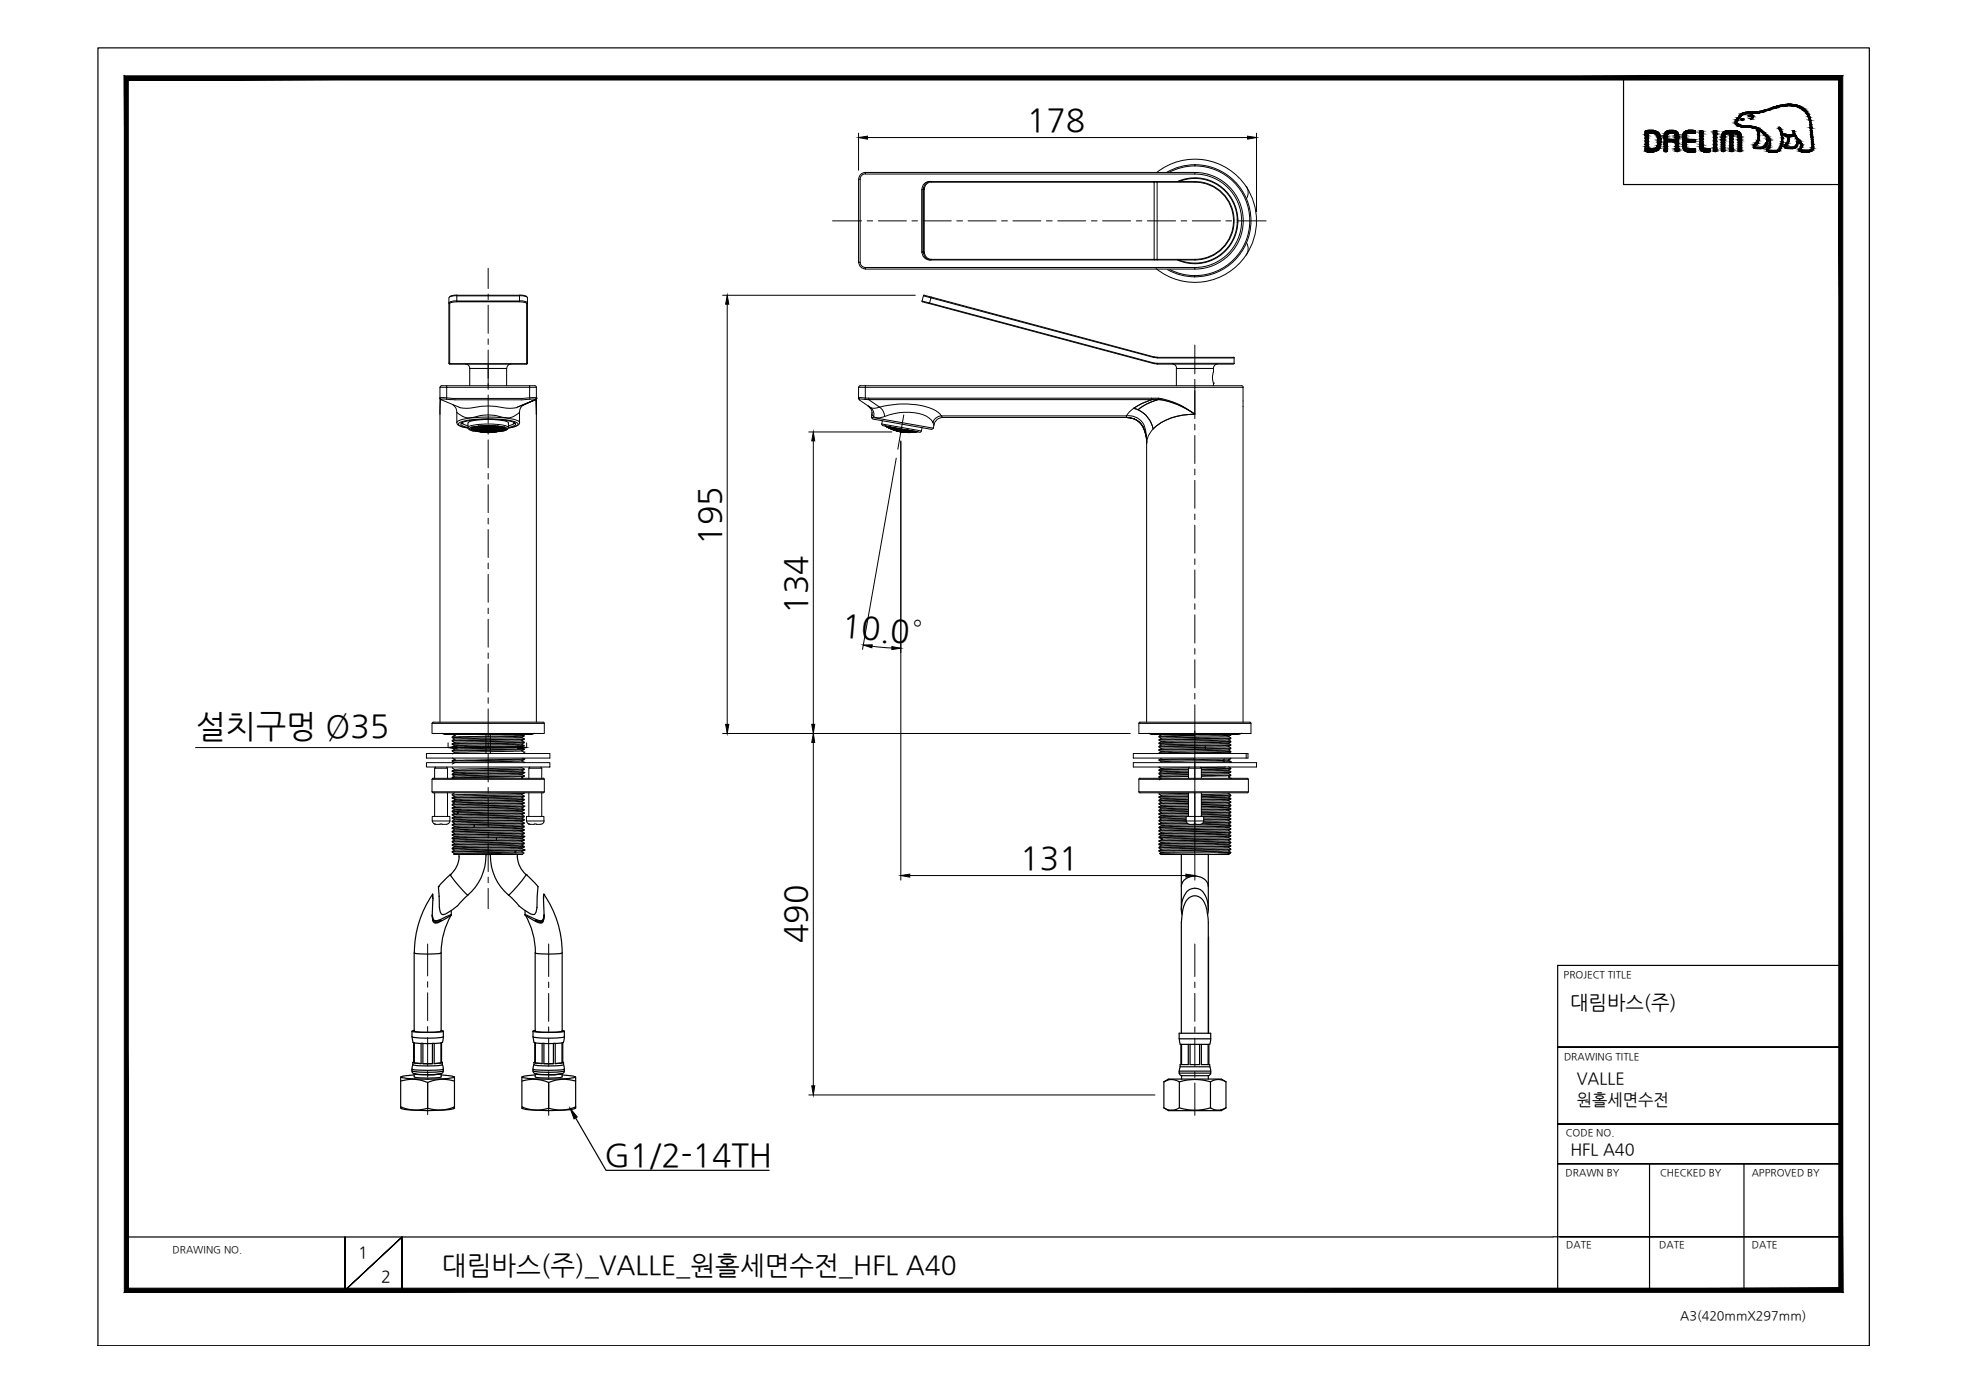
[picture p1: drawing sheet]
<svg xmlns="http://www.w3.org/2000/svg" width="420mm" height="297mm" viewBox="0 0 420 297" stroke-linecap="round" stroke-linejoin="round" font-family="sans-serif">
<defs><g id="words">
<g font-size="6.8">
<text x="219.1" y="28">178</text>
<text x="153.8" y="116.2" transform="rotate(-90 153.8 116.2)">195</text>
<text x="172.2" y="131" transform="rotate(-90 172.2 131)">134</text>
<text x="179.5" y="135.8" transform="rotate(5 179.5 135.8)">10.0°</text>
<text x="41.8" y="157.3">설치구멍 Ø35</text>
<text x="217.7" y="185.5">131</text>
<text x="172.2" y="201.2" transform="rotate(-90 172.2 201.2)">490</text>
<text x="129" y="248.9">G1/2-14TH</text>
</g>
<text font-size="5.6" x="94.3" y="271.9">대림바스(주)_VALLE_원홀세면수전_HFL A40</text>
<text font-size="4.2" x="335.1" y="215.3">대림바스(주)</text>
<g font-size="3.5">
<text x="336.5" y="231.4">VALLE</text>
<text x="336.5" y="235.7">원홀세면수전</text>
<text x="335.1" y="246.4">HFL A40</text>
<text x="76.4" y="268.5">1</text>
<text x="81.3" y="273.6">2</text>
</g>
<text font-size="2.7" x="358.5" y="281.6">A3(420mmX297mm)</text>
<g font-size="2.1">
<text x="333.7" y="208.6">PROJECT TITLE</text>
<text x="333.7" y="226.2">DRAWING TITLE</text>
<text x="334.1" y="242.4">CODE NO.</text>
<text x="334.1" y="251">DRAWN BY</text>
<text x="354.2" y="251">CHECKED BY</text>
<text x="373.8" y="251">APPROVED BY</text>
<text x="36.8" y="267.4">DRAWING NO.</text>
<text x="334.2" y="266.4">DATE</text>
<text x="354.1" y="266.4">DATE</text>
<text x="373.8" y="266.4">DATE</text>
</g>
</g></defs>
<!-- layer: 1 -->
<g fill="none" stroke="#000" stroke-width=".21">
<path d="M183.2 38.2h.3v17.8h-.3zM184.6 36.8h70.4v.3h-70.4zM184.7 36.8a1.42 1.42 0 0 0-1.5 1.4M184.7 37.1a1.12 1.12 0 0 0-1.2 1.1M198.4 38.7h56.6v.2h-8.1v16.4h8.1v.2h-8.7M198.4 38.7a1.65 1.65 0 0 0-1.6 1.7M198.7 38.9h47.6v16.4h-47.6M246.3 38.7v.2M246.8 36.8a13.1 13.1 0 0 1 17.1 .6 13.1 13.1 0 0 1 2 17M246.9 38.7v.2h-.6M248.9 36.8a12 12 0 0 1 18 10.2 12 12 0 0 1-17.8 10.5M249.4 36.8a11.7 11.7 0 0 1 17.3 10.2 11.7 11.7 0 0 1-17.1 10.5"/>
<path d="M251.3 38.7a9.2 9.2 0 0 1 12.8 8.4M251.6 38.7a9 9 0 0 1 12.4 8.4 9 9 0 0 1-12.4 8.4M255 35.2v.2M255 37.1a10 10 0 0 1 10 10 10 10 0 0 1-10 10M255 36.8a10.3 10.3 0 0 1 10.3 10.3 10.3 10.3 0 0 1-10.3 10.3M255 38.9a8.2 8.2 0 0 1 8.2 8.2 8.2 8.2 0 0 1-8.2 8.2M255 38.7a8.4 8.4 0 0 1 8.3 8.4 8.4 8.4 0 0 1-8.3 8.4M265.9 39.8a2.39 2.39 0 0 1 .1 2.6M183.2 56a1.42 1.42 0 0 0 1.5 1.4M183.5 56a1.12 1.12 0 0 0 1.2 1.1M184.6 57.1h70.4v.3h-70.4zM196.7 40.4l.1 13.4"/>
<path d="M196.8 53.8a1.65 1.65 0 0 0 1.6 1.7M196.8 40.4v13.4h.2M197 40.4h.2v13.4h-.2zM197 53.8a1.58 1.58 0 0 0 1.7 1.6v-.1M197.3 53.8a1.51 1.51 0 0 0 1.4 1.5M197.3 40.4a1.51 1.51 0 0 1 1.4-1.6 1.55 1.55 0 0 0-1.7 1.6h-.2M198.4 55.5h47.9M246.3 55.5v-.2h.6v.2M255 58.8v.3M264 46.8h.1M264 47.5h.1M264 47.1h.1"/>
<path d="M264.1 47.1a9.2 9.2 0 0 1-12.8 8.4M265.9 54.4a13.1 13.1 0 0 1-19.2 2.9M266 51.8a2.39 2.39 0 0 1-.1 2.6M95.8 77.5l.2 .2M96 64.8v12.8h16.4v-12.8M96 77.7h16.4M97.5 63.1h13.4v1.1M97.5 64.2h13.4v.2h-13.4M97.5 64.2v-1.2l13.9 .1a1.21 1.21 0 0 1 1.2 .5v13.9l-.2 .2M97.5 64.2v.2l-1.3 .2-.2 .2M97.5 63.1l-1.3 .2-.4 .3v13.9l.2 .2M97.5 63l-1 .1-.5 .2"/>
<path d="M97.5 64.2l-1.3 .2-.4 .2 .2 .2M99.3 77.7a.95 .95 0 0 1 .9 .9M104.2 77.7v.9h3.9v3.7M109.1 77.7a.95 .95 0 0 0-1 .9M110.9 63l1 .1 .5 .2M110.9 64.2l1 .1 .7 .3-.2 .2-.3-.2-1.2-.2M112.6 77.5l-.2 .2M196.8 64.2v.2l.5 .1 1 .3 .1-.1 47.9 12.8v.1l-48-12.8M197 63.1l1.7 .5-.3 1.1-1.6-.5zM197.2 63l1.5 .4M197.2 63l-.1 .1M198.7 63.4l47.6 12.8v.1l-47.6-12.7z"/>
<path d="M246.3 76.3h.6M246.3 76.1l.6 .1M246.3 77.6l.6 .1M246.4 77.4l.5 .1M246.9 76.3h8.1M246.9 76.3v.1h8.1M246.9 77.5v.2M250.1 77.7a.95 .95 0 0 1 1 .9M255.1 76.3l8.1-.1 .2 .2M255.1 76.4h8.2v1.1h-16.4M258.9 79.4a3.7 3.7 0 0 0 0 2.4M258.9 79.4v-.8h-7.9v3.7"/>
<path d="M259.9 77.7a.95 .95 0 0 0-1 .9M263.4 77.5l-.2 .2h-16.3M93.9 85.2v3.2M93.9 88.4v65.7M93.9 85v.1M93.9 84.9v.1M93.9 84.9l2.6 .1 18-.1-.3 .3M93.9 84.9l.1 .3M93.9 84.9h.1M93.9 85.1l.2 .2M93.9 85l.2 .2M94.1 85.3l-.2 3.1"/>
<path d="M94.1 85.3l4.1 1.7 1.4 .1a20.3 20.3 0 0 1 6.9-.3l2.3 .3 1.3-.1 4.1-1.7M94.1 85.2v.1M94.2 82.3h19.9M94.2 82.3l-.3 .3M95.3 85.2v-2.6h17.7l.1 2.6M95.3 85.2l1.8 .1h14.5l1.5-.1M95.3 85.2h-1.2M95.3 82.3v.3h-1.4v2.4M96.6 86.4a1.8 1.8 0 0 1 .9 1.6M97.5 88l.1 .1a3.8 3.8 0 0 0 4.2 .8 9.3 9.3 0 0 1 5.6 .2 3.7 3.7 0 0 0 3.5-1.1M97.5 88v2.2a1.86 1.86 0 0 0 1.9 1l.5 .1M98.5 90.3l.2 .1"/>
<path d="M98.5 90.2l.2 .2-.2-.1M98.7 90.1v.1a1.42 1.42 0 0 0 1.2 .6M99.9 90.3v.9a1.69 1.69 0 0 1-1.6-.7 6.8 6.8 0 0 1 4.2-1 18.4 18.4 0 0 1 7.4 .8l.2 .2a1.69 1.69 0 0 1-1.6 .7M99.9 90.2a5 5 0 0 1 3.3-.7l3.7 .2a2.06 2.06 0 0 1 1.6 .5v1M100.2 91.4l.5 .3M100.2 82.3v-3.7h4v3.7M100.6 91.9l.6 .1M100.6 91.5l.4 .1M100.6 91.6l.4 .1M100.6 91.1l.1 .1M100.6 91.6l.1 .1zM100.6 91.3h.4"/>
<path d="M100.6 91.4l.4 .1M100.7 91.2h.1M100.7 91.6h.3M100.7 91.2l.4 .1M100.7 91.6l.3 .1M100.7 91.7l.3 .1M100.7 91.1l.4 .2M101 91.2v.1M101 91.7l.1 .1M101 91.6l.4 .2M101 91.4l.2 .1M101 91.6l.5 .2"/>
<path d="M101 91.8h.2M101 91.7l.2 .1M101 91.4l.1 .1M101.1 91.3h.3M101.1 91.8h.1M101.1 91.4l.6 .3M101.1 91.3l.3 .1M101.1 91.5h.1M101.2 91.1v.4M101.2 91.2l-.2-.1 .6 .2M101.2 91.8l.2 .1M101.2 91.8h.2"/>
<path d="M101.2 91.5l.3 .2M101.2 91.5l.2 .1M101.2 91.8l.4 .1M101.4 91.9l2 .4M101.4 91.8l.6 .1M101.4 91.2v.4M101.4 91.3l.2 .1M101.4 91.9l.3 .1M101.5 91.9h.1M101.5 91.6h.4M101.5 91.7l.2 .1M101.6 91.9h.1"/>
<path d="M101.6 91.4l.3 .2M101.6 91.3h-.2M101.6 91.3h.3M101.6 91.3l.1 .1M101.6 91.4l-.1 .1M101.7 91.7h-.2M101.7 91.7l-.2 .1M101.7 91v.8M101.7 91.9l.2 .1M101.7 91.6l.3 .1M101.7 91.7h.2M101.7 91l-.1 .1 .3 .1"/>
<path d="M101.7 91.4l.5 .2M101.7 91l.2 .1M101.7 91.4h-.1M101.9 91.1v.7h-.2M101.9 91.3l.5 .2M101.9 91.1l.1 .1M101.9 92l.3 .1M101.9 92h.3M101.9 91.7l.1 .1M101.9 91.9h.1M101.9 91.6l.2 .1M102 91.2l.4 .1"/>
<path d="M102 91.2l-.1 .1M102 91l.1 .1M102 91.8l.6 .2M102 91.8h-.1M102 91.8l.4 .1M102 91.9l.4 .1M102.1 91.7l.3 .1M102.1 90.9v1.1M102.1 91.5l-.2 .1M102.2 91.6l-.2 .1M102.2 92l.2 .1zM102.2 91.6l.2 .1"/>
<path d="M102.2 91.7l.4 .2M102.2 91.9h-.2M102.4 92l.1 .1M102.4 91.9l.1 .1M102.4 91v1M102.4 91.6l.1 .1M102.4 90.9l-.4 .1M102.4 91.4h-.7M102.4 92.1l.2 .1M102.4 91.2l.2 .2M102.4 92.1l.5 .1M102.4 91l.1 .1"/>
<path d="M102.5 92h.1M102.5 92h-.1M102.5 91.1l-.5 .1M102.5 91.7h.1M102.5 91.7h-.1M102.5 91.1l.2 .1M102.5 90.9l.2 .1M102.6 92.2l-.8-.1a2.35 2.35 0 0 1-1.7-.6 3.4 3.4 0 0 1 2.5-.6 13.8 13.8 0 0 1 5.6 .5l.1 .1a2.35 2.35 0 0 1-1.7 .6l-.8 .1M102.6 90.9v1.2h-.1M102.6 91.9h-.2M102.6 92h-.1M102.6 92.1h-.1"/>
<path d="M102.6 91l-.1 .1M102.6 90.9l.3 .1M102.6 92.1h.3M102.6 92h.4M102.6 91.4h.3M102.6 91.7h.3M102.6 91h.3M102.6 91.8l.3 .1M102.6 92.1l.4 .1M102.6 91.4l.4 .2M102.6 91.2l-.2 .2 .2 .2M102.6 91.4l-.2 .1"/>
<path d="M102.7 91.7l-.3 .1M102.9 90.9v1.3M102.9 91.7l.2 .1M102.9 92.2h.2M102.9 91.3l.2 .2M102.9 90.8l.2 .2h.2l-.7 .2M102.9 91l.5 .3M102.9 92h.1M102.9 91.9l.2 .1M102.9 91.8l.5 .1M102.9 91l.2-.2v1.4M103 91.6l.4 .1"/>
<path d="M103 91.6l-.5 .1M103 92l.1 .1M103.1 91.3l-.2 .2M103.1 91.5l-.1 .1M103.1 91.8l.5 .2M103.1 91.4l.3 .1M103.1 91.8l-.5 .1M103.1 91.8h.3M103.1 92.2h.3M103.1 91.7l-.5 .1M103.1 92l-.2 .1M103.1 92.2h-.1"/>
<path d="M103.3 90.9l.1 1.3h-.3M103.3 92.2h.3M103.3 92l.5 .2M103.3 92l.3 .1M103.3 91l.3-.2v1.5M103.4 92.3h.2M103.4 92h-.4M103.4 91.3a.4 .4 0 0 1 .7 0M103.4 90.8a.37 .37 0 0 0 .3 .3 .37 .37 0 0 0 .3-.3M103.4 91.3l.1 .1M103.4 91.5l.1 .1M103.4 91.1l.2 .2"/>
<path d="M103.4 92.3h.1M103.5 92.2h.1M103.5 92.2h.3M103.5 92.2h-.2M103.5 92.3h-.2M103.5 91.4l-.4 .1M103.5 91.8l.1 .1M103.5 91.4h.4M103.5 91.6l.1 .1M103.5 91.8h-.1M103.5 91.6l-.1 .1 .1 .1M103.5 91.6l.2-.1 .4 .2"/>
<path d="M103.6 92h-.5M103.6 91.9h-.3M103.6 92.1h-.7l.1 .1M103.6 92.2l-.1 .1M103.6 92.3h-.1M103.6 92.2l.4 .1M103.6 91.8h.2M103.6 90.9h.2v1.4M103.6 92h.2M103.6 92.3h.2M103.6 91.7h.2M103.6 91.7l-.1 .1"/>
<path d="M103.8 91.7l.3 .1M103.8 91.4h.1M103.8 92.3h.1M103.8 90.9l.5 .2 .2-.2M103.8 92.3h.3M103.8 92.2h.2M103.8 92.2h.7M103.8 92.1l.2 .1M103.8 92h.7M103.9 91.9l.3 .1M103.9 91.4l.2 .1M103.9 92.3h.2"/>
<path d="M104 92.2l.2 .1M104 92.3h-.2M104 90.9v1.4M104.1 92.3h-.2M104.1 91.3l-.2 .1M104.1 91.7l-.5 .2M104.1 90.9h.2v1.4M104.1 91.5h.2M104.1 91.3h.1M104.1 91.8h.2M104.1 92.3h.1M104.1 91.7h.1"/>
<path d="M104.1 91.6l-.3 .1M104.1 91.5h.1M104.1 92.1l-.1 .1M104.2 92.3h.1M104.2 92.1h.1M104.2 92h.1M104.2 91.9h.1M104.2 91.1v.1M104.2 91.3v.1M104.2 91.5v.1M104.2 91.7v.1M104.2 91.1l.7 .3"/>
<path d="M104.2 91.5l.2 .1M104.2 91.9h.6M104.2 91.9h-.6M104.2 91.1l-.7 .3M104.2 91.3h.2a.3 .3 0 0 1 .3-.2 .3 .3 0 0 1 .3 .3h-.1M104.2 91.7l.6 .2M104.3 90.8l.2 .3M104.3 92.1l.1 .1M104.3 92.3h-.1M104.3 91.3l.1 .1M104.3 92.3h.1M104.4 92.2l-.2 .1"/>
<path d="M104.4 92.2h.1M104.4 92.3h-.1M104.4 91.6l.1 .1M104.4 91.4l-.1 .1M104.4 91.6l-.1 .1M104.5 90.9v1.4h-.2M104.5 91.9l-.3 .1M104.5 92.1l-.1 .1M104.5 92.3h-.2M104.5 92.3h-.1M104.5 91.1l.5-.3v1.5l.3-.1M104.6 92.3h-.2"/>
<path d="M104.6 91.4h-.2M104.6 91.7l-.3 .1M104.8 91.9h.1M104.8 91.7l.1 .1M104.8 91.7h-.3M104.8 92h-.3M104.8 92.2l-.3 .1M104.8 90.9h-.3M104.8 91.8h-.3M104.8 92.3h-.3M104.8 92.3h.1M104.8 92.1l-.7-.1-.5 .1"/>
<path d="M104.8 92.2h-.3M104.8 92.2l.1 .1M104.8 92.1h.7M104.8 92h.1M104.9 91.9h.1M104.9 91.6h-.5M104.9 91.6l.1 .1-.1 .1M104.9 91.8h.1M104.9 91.6l-.1 .1M104.9 91.4h-.5M104.9 91.8l-.1 .1M104.9 91.9l-.1 .1"/>
<path d="M104.9 91.4l.1 .1M104.9 92l-.1 .1M104.9 92.3h.1M104.9 92.2h-.4M104.9 92h.4M104.9 92.2h-.1M105 92.3h-.1M105 92.2h-.2M105 91.1l-.2 .2M105 91.5l-.1 .1M105 91.8l-.1 .1M105 91.8l.5 .1"/>
<path d="M105 91.1l.7 .1M105 91l-.2-.2v1.5M105 92l-.2 .1M105.3 92l.4 .1M105.3 91.5h-.3M105.3 91.7l.4 .1M105.3 92.2h-.4M105.3 91.4l-.3 .1M105.3 91.8h-.3M105.3 91.5l.1 .1M105.3 91.3l.1 .1M105.4 92l-.1 .1"/>
<path d="M105.4 92h-.5M105.4 91.4l-.1 .1M105.4 91.6l.4 .1M105.4 91.6l-.4 .1M105.4 91.4l.1 .1M105.5 90.9v1.3M105.5 91l-.3-.2v1.4M105.5 91.8l-.5 .1M105.5 91.9l-.2 .1M105.5 92.1l-.2 .1M105.5 92h-.1M105.5 91l-.5 .3"/>
<path d="M105.5 92.2h-.1M105.5 90.8l-.2 .2h-.3M105.5 91.3l-.1 .1M105.5 91.7l-.2 .1M105.7 91.7l.3 .1M105.7 91.4l.3 .1M105.7 90.9v1.2M105.7 91.2l.3 .2M105.7 91.4l-.3 .2M105.7 91.9h-.2M105.7 92.1l-.4 .1M105.7 92.1h-.2"/>
<path d="M105.7 91.8l-.2 .1M105.7 91h-.2M105.7 91.7h-.2M105.7 91.4h-.2M105.7 92h-.3M105.7 90.9l-.2 .1M105.7 91l.7 .2M105.8 92.1h.1M105.8 92h.1M105.8 91.9h.1M105.8 90.9l-.1 .1M105.8 91.7h.2"/>
<path d="M105.9 91.7h-.2M105.9 91.9l-.2 .1M105.9 92.1h-.1M105.9 92h.1M105.9 92h-.1M105.9 91.9h.1M105.9 91v1M106 91l-.3 .2M106 92.1h-.2M106 91.2l-.3 .2M106 92.1l-.3 .1M106 91.4l-.3 .2"/>
<path d="M106 91.4h.3M106 90.9l.4 .1-.2 .1M106 92.1l.2-.1zM106 91.6l-.1 .1M106 91.9l-.1 .1M106 92l-.1 .1M106.2 90.9v1.1M106.2 91.9h.1M106.2 91.5h-.2M106.2 91.7l-.4 .2M106.2 91.6l-.2 .1M106.2 91.6l.1 .1"/>
<path d="M106.2 91.5l.3 .1M106.3 91.7l-.3 .1M106.3 91.9l-.3 .1M106.3 91.8l-.3 .1M106.3 91.8l-.4 .1M106.3 91.8h.2M106.4 91.2l.1 .1M106.4 91.2l.3-.2 .1 .1-.3 .1M106.4 91.2l-.4 .1M106.4 91.4l-.2 .1M106.4 91.6l-.1 .1M106.5 91.9h-.2"/>
<path d="M106.5 91.4l-.3 .2M106.5 91.1v.7M106.5 92h-.3M106.5 92l-.3 .1M106.5 91.3l-.1 .1M106.7 91v.8M106.7 91.4h.1M106.7 91.7l-.4 .1M106.7 91.6l-.4 .1M106.7 91.9l-.2 .1M106.7 91.8h-.2M106.7 91.7l.1 .1"/>
<path d="M106.7 91.7h.1M106.8 91.4l.1 .1M106.8 91.3l.1-.1v.4M106.8 91.3l-.5 .1M106.8 91.3h-.3M106.8 91.3h.1M106.8 91.4l-.3 .2M106.8 91.9h-.1M106.8 91.7l-.1 .1M106.9 91.6h-.4M106.9 91.9h-.1h.1M106.9 91.1h.4l-.1 .1"/>
<path d="M107 91.6l-.2 .1M107 91.8l-.7 .1M107 91.9l-2.2 .4M107.2 91.1v.4M107.2 91.8l-.5 .2M107.2 91.5l-.3 .1M107.2 91.5h.1M107.2 91.8h-.3M107.2 91.8l-.3 .1M107.3 91.5h-.1M107.3 91.4l-.6 .3M107.4 91.2v.1"/>
<path d="M107.4 91.5v.1M107.4 91.4l-.1 .1M107.4 91.7l-.2 .1M107.4 91.8h-.2M107.4 91.6l-.6 .2M107.4 91.5l.4-.1-.1 .1M107.4 91.7l-.1 .1M107.6 91.2h.1M107.7 91.1l-.8 .3M107.7 91.7l-.3 .1M107.7 91.6l-.3 .1M107.7 91.2l-.9 .2"/>
<path d="M107.7 91.5h-.4M107.7 91.6l-.8 .2M107.7 91.6h.1zM107.8 91.3h-.4M107.8 91.1l-.1 .1M107.8 91.6l-.4 .1M107.8 91.5h-.1M108.2 91.4l-.5 .3M108.4 91.2a.88 .88 0 0 1-.9 .8h-.6M108.5 91.2a6.2 6.2 0 0 0-3.7-.7l-3.3 .1a1.81 1.81 0 0 0-1.6 .7l.5 .5M109.7 90.1v.1a1.42 1.42 0 0 1-1.2 .6M109.8 90.2l-.2 .2"/>
<path d="M109.9 90.3l-.3 .1M110.9 90.1v.2a2.83 2.83 0 0 1-2.4 1l.8-.1a1.24 1.24 0 0 0 1.2-.8 6.5 6.5 0 0 0-3.7-.9l-2.6-.1a16.1 16.1 0 0 0-6.2 .9l-.2 .2a1.39 1.39 0 0 0 1.3 .7l.8 .1M110.9 88v2.2M110.9 90.2a1.99 1.99 0 0 0-1.6-.8 26.8 26.8 0 0 0-11.5 .4l-.3 .4M111.6 86.5l-.2 .1M111.7 86.4a1.8 1.8 0 0 0-.8 1.6M113 82.3v.3h1.5M113.1 85.2h1.1M113.7 85.5l-3.2 1.3M114 85.4l-2.4 1.1M114.1 82.3l.4 .3M114.2 85.3h.1"/>
<path d="M114.2 85.3l-2.6 1.2M114.2 85.3l-.7 .3M114.3 85.3l.2 2.5v66.3M114.4 85.1l-.2 .2M114.5 85h.1M114.5 85l-.2 .2M114.5 85l-.1 .2M114.5 85.3v3.1v-3M114.5 82.6v2.4M114.5 85.2l-.2 .1M183.2 85l.2 .3M183.2 84.9l.2 .3"/>
<path d="M183.2 84.9v.1M183.2 84.9h1.4M184.6 85.2l-1.2-.1-.1 .2 2.4 1.7M184.6 85.2l.8 .1 2.3 1.6M184.6 82.3h80.4l.3 .3M184.6 82.3h-1l-.4 .3M184.6 82.3v.3h-1.4v2.4M184.6 84.9v.3M184.6 84.9l.8 .1M185.2 86.6l.5 .4M185.3 86.6a1.89 1.89 0 0 1 .7 2M185.4 85v.3h60.4"/>
<path d="M185.4 85h60.4M185.4 86.8l.4 .4M185.7 87l.4 .3a1.94 1.94 0 0 1 .3 1.6M185.7 87l.2 .1M185.9 87.1l.1 .1M186 89l.3 .4M186 88.5l.1 .1a1.91 1.91 0 0 0 2.3 .4 12.1 12.1 0 0 1 9.3-.2l1.1 .9 .3 .5a1.98 1.98 0 0 1 1.8-1.5M186 88.5v.5l13.2 2.4 .1-.7M186.1 88l-.1 .5M186.3 89.4l12.5 2.2M187.7 86.9l.3 .3a2.47 2.47 0 0 1 .8 1.7M187.7 86.9a17.9 17.9 0 0 1 11.9 .7l1 .7 .3 .4"/>
<path d="M187.7 86.9l-1.2 .2h-.6M188.2 90.4l.1 .4 8 1.5M188.3 89.8l-.1 .7 8.4 1.5M189 90.9l.2 .2M189.1 90.9l.2 .1M189.1 91l-.2-.2 .3 .3M189.1 91l.4 .2M189.2 91.1l.3 .1M189.2 91.1h.1M189.2 91h.1M189.3 91l-.2-.1 .1 .1M189.3 91v.2"/>
<path d="M189.3 91l.4 .2M189.3 91.1l.2 .1M189.3 91l.4 .2-.4-.2 .2 .2M189.5 91.2l.2 .1M189.5 91h.1M189.5 91l.2 .1M189.6 91.3h.1M189.7 91.3v.1M189.7 91.3h.1M189.7 91.1v.2M189.7 91.4h.1M189.7 91.4l.2 .1"/>
<path d="M189.8 91.2l.3 .2M189.8 91.3l.2 .1M189.8 91.2h.1M189.8 91.2l.4 .2M189.8 91.1l.2 .1M189.9 91.4l-.2-.1 .2 .1M189.9 91.4l.2 .1M189.9 91.5h.2M190 91.4l.1 .1M190 91.4l.4 .2M190 91.1l-.1 .3M190 91.2l.2 .1"/>
<path d="M190 91l.2 .2M190.1 91.5h.1M190.1 91.5l.1 .1M190.1 91.2v.2M190.1 91.4v.1M190.2 91.5l.2 .1M190.2 91.5v.1M190.2 91.4l.2 .1M190.2 91.6h.2M190.2 91.3l.2 .1M190.3 91.2l.2 .1M190.4 91.6l.2 .1"/>
<path d="M190.4 91.6h.2M190.4 91.5h.2M190.4 91.5v.1M190.4 91.4v.1M190.4 91.5l.2 .1M190.4 91.4l.2 .1M190.4 91.3v.1M190.4 91.2v.1M190.4 91.4h.2M190.5 91.3l.1 .1M190.5 91.3l-.3-.1 .2 .2M190.5 91.3h.2"/>
<path d="M190.6 91.7h.1M190.6 91.6h.1M190.6 91.4v.1M190.6 91.7l.2 .1M190.7 91.2l-.1 .1M190.7 91.7l.4 .2M190.7 91.7h.2M190.7 91.6l.2 .1M190.7 91.7l.2 .1M190.7 91.4v.1M190.7 91.3v.1M190.7 91.4l.4 .2h-.4"/>
<path d="M190.7 91.4h.2M190.7 91.3l.2 .1M190.7 91.2l.2 .1M190.8 91.8h.1M190.8 91.8l.2 .1M190.9 91.7l-.2-.1-.1 .2M190.9 91.7l.1 .1M190.9 91.7l.2 .1M190.9 91.7h.2M190.9 91.7l-.1 .1M190.9 91.8h.2M190.9 91.3v.4"/>
<path d="M190.9 91.3l.2 .1M190.9 91.4l.2 .1M190.9 91.3h.3M191 91.9h.1M191 91.8h.1M191.1 91.8v.1M191.1 91.5h.1M191.1 91.5l-.1 .2M191.1 91.9h.2M191.1 91.9l.2 .1M191.1 91.8l.2 .1M191.1 91.8h.1"/>
<path d="M191.1 91.6v.2M191.1 91.8l.4 .1M191.1 91.9h.4M191.1 91.8h.2M191.1 91.7l.4 .1v.1M191.1 91.6l.2 .1M191.1 91.7l.4 .2M191.2 91.5l.4 .1M191.2 91.5l.2 .1M191.2 91.6l.2 .1M191.2 91.4l.2 .1M191.2 91.4h.2"/>
<path d="M191.3 91.9l.2 .1M191.3 91.8v.2M191.3 92h.2M191.3 91.8l.2 .1M191.3 91.7v.1M191.3 91.6v.1M191.4 91.6l.1 .1h-.2M191.4 91.7l.2 .1M191.4 91.4l-.1 .2M191.4 91.5l.2 .1M191.4 91.4l.2 .1M191.5 92h.1"/>
<path d="M191.5 91.9h.1M191.6 92h.2M191.6 92l.4 .1M191.6 91.4v.1M191.6 91.5v.4M191.6 91.7l.2 .1M191.6 91.9l.4 .1M191.6 91.8h.4l.2 .2M191.6 91.7h.2M191.6 91.6l.2 .1M191.6 91.5l.5 .1v-.1M191.6 91.5h.5"/>
<path d="M191.8 92h.1M191.8 91.9v.1M191.8 92l.2 .1M191.8 91.8l.2 .1M191.8 91.8v.1M191.8 92h.2M191.8 91.9h-.2l.4 .1M191.8 91.9l.2 .1M191.8 91.7l.2 .1M191.8 91.7h.2M191.8 91.5v.3M192 92v.1"/>
<path d="M192 92.1h.1M192 91.8h.1M192 92l.2 .1M192 92.1h.4M192 92.1l.2 .1M192.1 91.7h-.1M192.1 92h-.1M192.1 91.9l.2 .1M192.1 92l.2 .1M192.1 91.9l.4 .1M192.1 92h.2M192.1 91.7l.4 .1"/>
<path d="M192.1 91.5v.1M192.1 91.6l.2 .1M192.2 92l.2 .1M192.2 92.2h.2M192.2 92.1h.2M192.3 92h.2M192.3 92.1h.2M192.3 92l-.1 .2M192.3 91.7h-.2l.4 .1M192.3 91.7h.2M192.3 91.5v.5M192.4 92.2h.3"/>
<path d="M192.4 92.1v.1M192.4 92.2h.1M192.5 91.9h-.4M192.5 92h-.1M192.5 91.6l-.2 .1M192.5 92h.1M192.5 91.8h.1M192.5 92l.2 .1M192.6 91.8l.2 .1M192.6 91.9l.4 .1M192.6 91.6v.1M192.6 91.6l.4 .2"/>
<path d="M192.7 92.2h.1M192.7 92.2h.2M192.7 92.1l-.5 .1M192.7 92.1h.1M192.7 92.2h-.2h.4M192.7 92.1h.2M192.8 91.9l-.1 .2M192.8 91.9l-.3 .1M192.8 91.9h.4M192.8 91.6v.3M192.9 92.2h.1M192.9 92.3h.1"/>
<path d="M192.9 92.2l.1 .1M192.9 92.1h-.4l.2 .1M192.9 91.9v.2h-.2M192.9 92.1v.1M193 92.3h.2M193 92.2h.4M193 92.3h.1M193 92.2h.1M193 91.8l-.2 .1M193 92.2l.2 .1M193 92.3h.4M193 92.2h.2"/>
<path d="M193 92.1h.2M193 91.6l-.4 .1M193 92v.2M193 92h.2M193.1 91.7l.4 .1M193.1 91.7v.1M193.1 91.9h.4M193.2 92.3h.2M193.2 92.3h.1M193.2 92v.3M193.2 92.2h.2M193.2 92.1l-.2 .1h.2"/>
<path d="M193.2 92h-.6M193.2 92h.2M193.2 91.9v.1M193.2 92l.2 .1M193.3 91.7l-.1 .2M193.4 92.3h.1M193.4 92.1v.1M193.4 92.1h-.2M193.4 91.9h-.2M193.4 91.8v.1M193.4 92.3h.5M193.5 92.3h.2"/>
<path d="M193.5 92l.2 .1M193.5 92v.1l.2 .1M193.5 91.8h-.4M193.5 91.9l.4 .1M193.6 91.7l.4 .1-.3 .1M193.7 92.3h.2M193.7 92.1h.2M193.7 92.2l.3 .1M193.7 92.2h-.2h.2M193.7 92.1v.2M193.7 92v.1M193.7 92.1h-.2"/>
<path d="M193.7 92.2h.2h-.2M193.7 91.9l-.2 .1M193.7 91.8l-.2 .1M193.7 91.8v.2v-.2M193.7 91.8h.1M193.9 92.3h.1M193.9 92.2h.1M193.9 92h.1M193.9 92.1l-.2 .1M193.9 92l-.2 .1M194 92.3h.2M194 92.2h.2"/>
<path d="M194 92l.2 .1M194 91.8l.2 .2M194.1 92.3h-.2M194.2 92.3h-.1M194.2 92.1v.2M194.2 92.3h.2M194.2 92.1h.2M194.2 92.1l-.2 .1M194.2 92v.1M194.2 91.9v.1M194.2 92h.2M194.3 92.3h.1"/>
<path d="M194.4 92.3h-.3M194.4 92.3h-.5h.3M194.4 92h.1l-.3 .1M194.4 92.1v.1h-.2M194.4 92.1h-.4l.4 .1h-.2M194.4 92.3h.1M194.4 91.9l-.4 .1M194.5 92.1h.2M194.6 92.2h.3h-.5M194.6 92.2h-.2M194.7 92.3h-.3M194.7 92.3h-.2"/>
<path d="M194.7 92l-.1 .2M194.7 92l.2 .1M194.7 92l-.2 .1M194.7 91.9l-.2 .1h.2M194.8 92.2h.1M194.8 92.3h.1M194.8 92.1v.1M194.9 92.2h-.3M194.9 92.3h-.5M194.9 92.3h.1M194.9 92.3h-.1M194.9 92h-.2"/>
<path d="M194.9 92.2h.1M195.1 92.2h-.2M195.1 92v.2M195.1 92.1h-.2h.5M195.2 92.2h-.3M195.2 91.9l-.3 .1v.2M195.2 92.1h-.2M195.2 92.1h.2M195.4 92.2h.1M195.4 92.1l-.3 .1M195.4 92l-.3 .1M195.4 92.2l-.5 .1"/>
<path d="M195.4 92.2h-.2M195.4 92.2h-.4M195.4 92.1v.1M195.6 92.1l-.3 .1M195.6 92.1h-.2M195.7 92l-.3 .1h.3M195.8 92.1h.1M195.9 92.1h-.3M195.9 92.1l-.5 .1M196.6 92l-.3 .2M196.8 91.2l-.2 .8M199.1 90.2l.2 .5"/>
<path d="M199.2 91.3l-.4 .3M200.9 88.7l.3 .4M200.9 88.7h39.5M201.2 89.1a1.91 1.91 0 0 0-1.9 1.6M201.2 89.1h39.2M240.3 89.1a4.1 4.1 0 0 1 4.2 3.6l.2 .9a4.7 4.7 0 0 0-2.7-4.2zM240.4 88.7v.4M240.4 89.1a4.1 4.1 0 0 1 4.1 3.6l.2 2a4.4 4.4 0 0 1 1.4-3.2M240.4 88.7a3.7 3.7 0 0 1 4.2 4l.1 61.4M241.9 87.1l-.9 .8-.6 .8M241.9 87.1a15.8 15.8 0 0 1 4.1-1.9h1.4a10.7 10.7 0 0 0-4.5 2.2zM242.9 87.4a6.1 6.1 0 0 1 3.2 4.1 12.3 12.3 0 0 1 8.9-3.1"/>
<path d="M244.7 94.2v.1M245.8 85.3a13.9 13.9 0 0 0-3.9 1.8l1 .3M245.8 85.3h1.3M245.8 85h1.4M245.8 85v.3M247.1 85.3a11.5 11.5 0 0 0-4.2 2.1M247.1 85.3a17.2 17.2 0 0 1 7.9 3.1M247.2 85a16.8 16.8 0 0 1 7.8 3.4M247.2 85l-.1 .3M247.4 85.2a17.6 17.6 0 0 1 7.6 3.2 12.5 12.5 0 0 0-8.9 3.1 6.1 6.1 0 0 0-3.2-4.1M255 82.3v.3h-70.4v2.3M255 88.4v-5.8h10.2v71.5"/>
<path d="M258.9 81.8h.1M258.9 81.8v.5M92.2 154.4h23.9v2.1h-23.9zM94.4 156.5l.5 .2M94.9 156.7h18.6M96.5 158.8h.1M96.5 157.3v.1M96.5 158v.1M96.5 158.7v.1M96.5 159.4v.2M96.5 156.7l.5 .3M96.5 157.4l.5 .3"/>
<path d="M96.5 158.1l.5 .3M96.5 158.8l.5 .3M96.5 159.6l.5 .3M97 157h.1M97 158.4l-.5 .3M97 159.9l-.5 .3M97 157l-.5 .3M97 157.7l-.5 .3M97 159.1l-.5 .3M103.7 156.7v4.1M104.6 156.7v4.1M111.2 159.5l.5-.3-15.2 .4"/>
<path d="M111.2 159.5l-14.2 .4M111.2 159.5l.5 .3M111.3 158.8l-14.3 .3M111.3 158.1l-14.3 .3M111.3 157.4l-14.3 .3M111.3 158.8l.5 .3M111.3 158.1l.5 .2M111.3 157.4l.5 .2M111.5 159.8h.3l-15.3 .4M111.8 156.9l-15.3 .4M111.8 157.1l-15.3 .3M111.8 157.8l-15.3 .3"/>
<path d="M111.8 158.5l-15.3 .3M111.8 158.3l-15.3 .4M111.8 157.6l-15.3 .4M111.8 159.1l-15.3 .3M111.8 159.9l-15.3 .4M111.8 156.9v.2M111.8 157.6v.2M111.8 158.3v.2M111.8 159.1v.1M111.8 159.8v.1M111.8 158.5l-.5 .3M111.8 157.8l-.5 .3"/>
<path d="M111.8 157.1l-.5 .3M111.8 159.9l-.5 .3 .5 .3M114 156.5l-.5 .2M115.9 154.1h-23.5l-.2 .2M115.9 154.1l.2 .2M243 154.4h23.9v2.1h-23.9zM243.2 154.1h23.5M243.3 154.1l-.3 .2M245.1 156.5l.6 .2M245.6 156.7h18.7M247.3 157.2l.5 .3M247.3 157.1v.1"/>
<path d="M247.3 157.8v.2M247.3 158.6v.1M247.3 159.3v.1M247.3 160v.1M247.3 159.4l.5 .3M247.3 158l.5 .3M247.3 158.7l.5 .3M247.8 159.7l-.5 .3M247.8 156.8l-.5 .3M247.8 157.5l-.5 .3M247.8 158.3l-.5 .3M247.8 159l-.5 .3"/>
<path d="M255 157.1v-.2h-2.7l-5 .2M255 159.1l-7.7 .2M255 156.5v.2M255 157.6v.2M255 158.3v.2M255 159.1v.1M255 159.8v.1M257.1 159.5l-9.3 .2M257.1 159.5l5.1-.2 .4 .3M257.1 159.5l.1 .3M257.2 159.2l-9.9 .2M257.2 159.8l-9.9 .2"/>
<path d="M257.2 159.2l-.1 .3M262.1 157.9l-14.3 .4M262.2 157.2l-14.4 .3M262.2 158.6l.4 .3M262.2 157.2l.4 .3M262.6 159.8l-15.3 .3M262.6 159.1l-5.4 .1M262.6 156.9l-15.3 .3M262.6 157.6l-15.3 .4M262.6 158.3l-15.3 .4M262.6 158.9l-7.6 .2M262.6 158.2l-15.3 .4"/>
<path d="M262.6 157.5l-15.3 .3M262.6 158.3a4.8 4.8 0 0 1-2.7 .4l-12.1 .3M262.6 159.6l-5.4 .2M262.6 156.7v.2M262.6 157.5v.1M262.6 158.2v.1M262.6 158.9v.2M262.6 159.6l-.4 .4 .4 .3M262.6 159.1l-.5 .2M262.6 157.6l-.4 .3 .4 .3M262.6 156.9l-.4 .3M264.9 156.5l-.6 .2"/>
<path d="M266.7 154.1l.2 .2M91 162.7h26.3v1h-26.3zM91 160.8h26.3v1h-26.3zM92.2 174.2h3.8v1h-3.8zM92.2 168.9l.3 .3h23.4M92.3 175.2l.4 .6M92.7 175.8h2.8M92.7 175.8h.1M92.7 163.9v2.2M92.7 169.2v5M92.9 163.7l-.2 .2h2.8M95.3 163.7l.2 .2"/>
<path d="M95.5 163.9v2.2M95.5 169.2v5M96 175.2l-.4 .6M96.5 166h.1M96.5 171.1h.1M96.5 177.5h.1M96.5 170.4l.4 .1M96.5 164.6h.1M96.5 160.2v.1M96.5 162.3v.1M96.5 163.8l.5 .4M96.5 164.5v.1"/>
<path d="M96.5 165.2v.1M96.5 165.9v.1M96.5 170.2v.2M96.5 171.6v.2M96.5 172.4v.1M96.5 173.1v.1M96.5 174.5v.1M96.5 175.2v.2M96.5 176v.1M96.5 176.7v.1M96.5 177.4v.1M96.5 178.1v.1"/>
<path d="M96.5 178.8v.2M96.5 179.5v.2M96.5 179l.5 .3M96.5 179.7l.5 .3M96.5 173.9l.5 .3M96.5 174.6l.5 .3M96.5 175.4l.5 .3M96.5 165.3l.5 .3M96.5 160.3l.5 .3M96.5 161.7l.5 .3M96.5 169.6l.5 .3M96.5 171.1l.5 .2"/>
<path d="M96.5 171.8l.5 .3M96.5 176.1l.5 .3M96.5 176.8l.5 .3M96.5 177.5l.5 .3M96.5 178.2l.5 .3M96.5 162.4l.5 .3M96.5 164.6l.5 .3M96.8 170.3l.5 .3M97 162h.1M97 174.9l-.5 .3M97 169.2l-.5 .3v.1M97 179.3l-.5 .2"/>
<path d="M97 180l-.5 .3M97 174.2l-.5 .3M97 175.7l-.5 .3M97 165.6l-.5 .3M97 160.6l-.5 .3M97 162l-.5 .3M97 169.9l-.5 .3M97 171.3l-.5 .3M97 172.1l-.5 .3M97 172.8l-.5 .3M97 176.4l-.5 .3M97 177.1l-.5 .3"/>
<path d="M97 177.8l-.5 .3M97 178.5l-.5 .3M97 162.7l-.5 .3M97 164.2l-.5 .3M97 164.9l-.5 .3M97.1 173.5l-.6 .3M97.3 170.6l-.5 .3M97.4 173.8h-.7l-.2 .1M97.4 173.2h-.9l.6 .3h.7M97.4 173.2l.4 .3M97.8 173.5l-.4 .3M101 176l-4.5 .1"/>
<path d="M101 176.5l-4.5 .2M101 176l.2 .2M101.2 176.2l-4.2 .2M101.2 176.2l-.2 .3M105.9 179l-8.9 .3M105.9 179l5.4-.1 .5 .3M105.9 179l.1 .3M106 178.7l-9.5 .3M106 179.3l-9.5 .2M106 178.7l-.1 .3M111.3 179.6l-14.3 .4M111.3 173.9l.5 .3-15.3 .3"/>
<path d="M111.3 176l-10.1 .2M111.3 175.3l-14.3 .4M111.3 174.6l-14.3 .3M111.3 173.9l-14.3 .3M111.3 166h.1M111.3 165.2l-14.3 .4M111.3 160.2l-14.3 .4M111.3 170.3l-14.3 .3 .1 .1M111.3 169.6l-14.3 .3M111.3 173.2l-13.5 .3M111.3 172.4l-14.3 .4M111.3 171.7l-14.3 .4"/>
<path d="M111.3 171l-14.3 .3M111.3 178.2l-14.3 .3M111.3 177.5l-14.3 .3M111.3 176.7l-14.3 .4M111.3 164.5l-14.3 .4M111.3 162.4l-14.2 .3M111.3 171.7l.5 .3M111.3 179.6l.5 .3M111.3 176l.5 .3M111.3 175.3l.5 .3M111.3 174.6l.5 .3M111.3 166l.2 .1"/>
<path d="M111.3 165.2l.5 .3M111.3 170.3l.5 .3M111.3 169.6l.5 .3M111.3 173.2l.5 .3M111.3 172.4l.5 .3M111.3 171l.5 .3M111.3 178.2l.5 .2M111.3 177.5l.5 .2M111.3 176.8l.5 .2M111.3 164.5l.5 .3M111.3 162.4l.5 .3M111.5 161.8l.3 .1"/>
<path d="M111.8 165.5l-15.3 .4M111.8 161.9h.1M111.8 172h.1M111.8 178.4h.1M111.8 179.3l-15.3 .4M111.8 179.9l-15.3 .4M111.8 175.6l-15.3 .4M111.8 174.9l-15.3 .3M111.8 176.3l-10.8 .2M111.8 173.6l-15.3 .3M111.8 174.3l-15.3 .3M111.8 175l-15.3 .4"/>
<path d="M111.8 175.7l-10.8 .3M111.8 165l-15.3 .3M111.8 165.7l-15.3 .3M111.8 160.5h.1M111.8 161.9l-15.3 .4M111.8 169.3l-15.3 .3M111.8 170l-15.3 .4M111.8 170.6l-15 .3h-.3v.2M111.8 169.9l-15.3 .3M111.8 172.7l-15.3 .4M111.8 172l-15.3 .4M111.8 171.3l-15.3 .3"/>
<path d="M111.8 173.5l-14.4 .3M111.8 171.4l-15.3 .4M111.8 172.1l-15.3 .4 .5 .3M111.8 172.9l-14.4 .3M111.8 170.7l-15.3 .4M111.8 176.5l-15.3 .3M111.8 177.2l-15.3 .3M111.8 177.9l-15.3 .3M111.8 178.6l-5.8 .1M111.8 178.4l-15.3 .4M111.8 177.7l-15.3 .4M111.8 177l-15.3 .4"/>
<path d="M111.8 179.2l-5.8 .1M111.8 162.1l-15.3 .3M111.8 164.2l-15.3 .4M111.8 164.8h.1M111.8 164.1l-15.3 .4M111.8 162.7h.1M111.8 164.1l-.5-.3-14.3 .4M111.8 164.8l-15.3 .4M111.8 160.5v.2M111.8 161.9v.2M111.8 164.1v.1M111.8 164.8l-.5 .4"/>
<path d="M111.8 165.5v.2M111.8 169.2v.1M111.8 169.9v.1M111.8 170.6v.1M111.8 171.3v.1M111.8 172v.1M111.8 172.7v.2M111.8 173.4v.2M111.8 174.2v.1M111.8 174.9v.1M111.8 175.6v.1M111.8 176.3v.2"/>
<path d="M111.8 177v.2M111.8 177.7v.2M111.8 178.4v.2M111.8 179.2v.1M111.8 179.9v.2M111.8 179.3l-.5 .3M111.8 175.7l-.5 .3M111.8 175l-.5 .3M111.8 174.3l-.5 .3M111.8 173.6l-.5 .3M111.8 165.7l-.5 .3M111.8 170l-.5 .3"/>
<path d="M111.8 169.3l-.5 .3M111.8 172.9l-.5 .3M111.8 172.1l-.5 .3M111.8 171.4l-.5 .3M111.8 170.7l-.5 .3M111.8 178.6l-.5 .3M111.8 177.9l-.5 .3M111.8 177.2l-.5 .3M111.8 176.5l-.5 .3M111.8 164.2l-.5 .3M111.8 162.1l-.5 .3M112.3 174.2h3.8v1h-3.8z"/>
<path d="M112.4 175.2l.4 .6M112.8 175.8h2.8M112.8 175.8h.1M112.8 163.9v2.2M112.8 169.2v5M113.1 163.7l-.3 .2h2.8M115.4 163.7l.2 .2M115.6 163.9v2.2M115.6 169.2v5M115.9 166.1l-23.4-.1-.3 .3M115.9 166l.2 .3M116.1 175.2l-.4 .6"/>
<path d="M116.1 168.9l-.2 .3M116.1 166.3h-23.9v2.7h23.9M116.1 166.3v2.7M241.8 160.8h24.5v1h-24.5zM241.8 162.7h26.3v1h-26.3zM243 168.9l.3 .3M243 169h23.4M243 166.3h23.4M243 166.3v2.7M243.2 166.1h22.9l.3 .2M243.3 166l-.3 .3M247.3 160.1l.5 .3"/>
<path d="M247.3 179.5l.5 .3M247.3 173.8l.5 .2M247.3 176.6l.5 .3M247.3 177.3l.5 .3M247.3 170.2l.5 .2M247.3 163.7h.1M247.3 162.1l7.7-.2v.2M247.3 178.6v.2l.3-.1M247.3 162.3l.5 .3 13.1-.3M247.3 176.5h.1M247.3 162.1v.2M247.3 164.3v.1"/>
<path d="M247.3 165v.2M247.3 165.7v.2M247.3 169.3v.1M247.3 170v.2M247.3 170.7v.2M247.3 171.5v.1M247.3 172.2v.1M247.3 172.9v.1M247.3 173.6v.2M247.3 174.3v.2M247.3 175.1v.1M247.3 176.5v.1"/>
<path d="M247.3 177.2v.1M247.3 170.9l.5 .3M247.3 171.6l.5 .3M247.3 172.3l.5 .3M247.3 173l.5 .3M247.3 163.7l.5 .3M247.3 164.4l.5 .3M247.3 165.2l.5 .2M247.3 165.9l.5 .2-.5 .3M247.3 174.5l.5 .3M247.3 175.2l.5 .3M247.3 178.1l.5 .3"/>
<path d="M247.3 169.4l.5 .3M247.4 175.9l.5 .3M247.6 179.3h-.3v.2M247.6 178.7l.4 .3M247.6 178.8l.5 .3M247.8 160.4l-.5 .3M247.8 161.9l-.5 .2M247.8 171.2l-.5 .3M247.8 171.9l-.5 .3M247.8 172.6l-.5 .3M247.8 173.3l-.5 .3M247.8 164l-.5 .3"/>
<path d="M247.8 165.4l-.5 .3M247.8 174l-.5 .3M247.8 174.8l-.5 .3M247.8 175.5l-.5 .3M247.8 176.9l-.5 .3M247.8 177.6l-.5 .3M247.8 178.4l-.5 .2M247.8 169.7l-.5 .3M247.8 170.4l-.5 .3M247.8 179.8l-.5 .3M248 179l-.1 .1M248 179l-.4 .3"/>
<path d="M253.1 174.9l-5.8 .2M253.1 174.6l-5.3 .2M253.1 174.3l-5.8 .2M253.1 175.1l-5.8 .1M253.1 175.2l.2 .5 .6 .2 2.5-.1M253.1 175.3l-5.3 .2M253.3 175.6l-6 .2M253.4 175.7l-6 .2-.1-.1M253.6 171.5l-6.3 .1M253.6 172.2l-6.3 .1M253.6 172.9l-6.3 .1M253.6 173.2l-5.8 .1"/>
<path d="M253.6 172.4l-5.8 .2M253.6 171.7l-5.8 .2M253.6 171l-5.8 .2M253.6 170.7l-6.3 .2M253.6 164.3l-6.3 .1M253.6 164.6h-4.1a3.3 3.3 0 0 0-2.2 .4M253.6 165l-6.3 .2M253.6 165.7l-6.3 .2M253.6 165.3l-5.8 .1M253.6 173.9l-5.8 .1M253.6 173.6l-6.3 .2M253.6 169.3l-6.3 .1"/>
<path d="M253.6 170l-6.3 .2M253.6 170.3l-5.8 .1M253.6 169.6l-5.8 .1M253.6 172.7l-6.3 .2M253.6 172l-6.3 .2M253.6 171.3l-6.3 .2M253.6 173.5l-6.3 .1M253.6 164.1l-6.3 .2M253.6 164.9l-6.3 .1M253.6 165.6l-6.3 .1M253.6 174.2l-6.3 .1M253.6 170.6l-6.3 .1"/>
<path d="M253.6 169.9l-6.3 .1M253.6 163.9h2.8M253.6 163.9v2.2M253.6 169.2v5M253.6 163.8l-5.8 .2M253.8 163.7l-.2 .2M255 169.2v6h-1.9v-1h3.8v1M256.1 163.7l.3 .2v2.2M256.4 169.2v5M256.4 164.5l5.8-.1 .4 .2M256.9 175.2h-1.9v.6M256.9 175.2l-.5 .6"/>
<path d="M260.9 162.3l.4 .3M261.3 162l-14 .3M261.3 162.6l-6.3 .1v3.4M261.3 162l-.4 .3M261.5 163.7l-5.2 .1M262.1 162.2l-1.2 .1M262.1 160l-14.3 .4M262.1 174.4l-5.2 .2M262.1 177.3l-14.3 .3M262.1 162.2l.5 .3M262.2 172.9l-5.8 .2M262.2 170.8l-5.8 .2"/>
<path d="M262.2 165.8h.1M262.2 176.5l-14.4 .4M262.2 170.1l-5.8 .1M262.2 169.4l.4 .4M262.2 172.3l.4 .2M262.2 171.5l.4 .3M262.2 170.8l.4 .3M262.2 163.6l.4 .3M262.2 165.8l.4 .3M262.2 165.1l.4 .3M262.2 175.1l.4 .3M262.2 174.4l.4 .3"/>
<path d="M262.2 173.7l.4 .3M262.2 178l.4 .3M262.2 176.5l.4 .3M262.2 170.1l.4 .3M262.2 179.4l.4 .3M262.5 169.2l-.6 .2-5.5 .1M262.6 162.6h.1M262.6 166.1h.1M262.6 161.9l-1.3 .1M262.6 160.5l-7.6 .2v-.2M262.6 160.3l-14.7 .3-.6 .1v.1M262.6 162.5l-1.3 .1"/>
<path d="M262.6 173.2l-6.2 .2M262.6 172.5l-6.2 .2M262.6 171.8l-6.2 .2M262.6 171.1l-6.2 .2M262.6 171.3l-6.2 .1M262.6 172l-6.2 .1M262.6 172.7l-6.2 .1M262.6 172a3.5 3.5 0 0 1-2.2 .3l-4 .1M262.6 171.3l-.5 .2-.6 .1-5.1 .1M262.6 170.5l-6.2 .2M262.6 179.1l-15.3 .4M262.6 179.8l-15.3 .4"/>
<path d="M262.6 164.1l-6.2 .1M262.6 164.6l-6.2 .2M262.6 163.9l-6.2 .2M262.6 164.8l-6.2 .1M262.6 165.5l-6.2 .2M262.6 165.4l-6.2 .1M262.6 164.8a4.7 4.7 0 0 1-3 .4h-3.2M262.6 176.1l-15.2 .4 .5-.3M262.6 175.4l-5.9 .2M262.6 174.7l-5.7 .2M262.6 174l-6.2 .1M262.6 176.1l-.4-.3-14.3 .4"/>
<path d="M262.6 174.9l-.5 .2-5.2 .2M262.6 173.4l-.4 .3-5.8 .1M262.6 173.4l-6.2 .1M262.6 174.1l-5.7 .2M262.6 174.9l-5.8 .1M262.6 175.6l-6 .1M262.6 176.3l-15.3 .3M262.6 177l-15.3 .3M262.6 177.7l-15.3 .4M262.6 178.4l-15 .3M262.6 179l-15 .3M262.6 178.3l-15.3 .3"/>
<path d="M262.6 177.6l-14.7 .3h-.6v.2M262.6 176.8l-15.3 .4M262.6 179a2.48 2.48 0 0 0-1.8-.2l-12.8 .2M262.6 177.7a3.9 3.9 0 0 1-2.6 .4l-12.2 .3M262.6 169.8l-6.2 .2M262.6 170.4l-6.2 .1M262.6 169.6l-6.2 .2M262.6 179.7l-15.3 .4M262.6 179.1a3.9 3.9 0 0 1-2.6 .4l-12.2 .3M262.6 160.3v.2M262.6 161.8v.1M262.6 162.5v.1"/>
<path d="M262.6 163.9v.2M262.6 164.6v.2M262.6 165.4v.1M262.6 170.4v.1M262.6 171.1v.2M262.6 171.8v.2M262.6 172.5v.2M262.6 173.2v.2M262.6 174v.1M262.6 174.7v.2M262.6 175.4v.2M262.6 176.1v.2"/>
<path d="M262.6 176.8l-.4 .5 .4 .3M262.6 177.6v.1M262.6 178.3v.1M262.6 179v.1M262.6 179.7v.1M262.6 160.5l-.5 .3M262.6 161.9l-.5 .3M262.6 172.7l-.4 .3 .4 .2M262.6 170.5l-.4 .3M262.6 179.8l-.4 .3 .4 .3M262.6 164.1l-.5 .3M262.6 162.6l-.1 .1"/>
<path d="M262.6 165.5l-.5 .3M262.6 175.6l-.5 .2M262.6 174.1l-.4 .3M262.6 178.4l-.5 .3M262.6 176.3l-.4 .2M262.6 169.8l-.4 .3M265.9 160.8v1M266.4 169l-.3 .2h-22.9M266.4 166.3v2.7M96.5 181.1h.1M96.5 180.3v.1M96.5 181v.1"/>
<path d="M96.5 181.7v.1M96.5 181.8l.5 .3M96.5 180.4l.5 .3M96.5 181.1l.5 .3M97 180.7l-.5 .3M97 181.4l-.5 .3M97 182.1l-.2 .1M109.8 181.8l-12.8 .3M109.8 181.8l.3 .2M110.2 181.5l-13.7 .3M110.2 181.5l-.4 .3M111.3 181.8h-1.5"/>
<path d="M111.3 181l-14.3 .4M111.3 180.3l-14.3 .4M111.3 181.8l.5 .2M111.3 181l.5 .3M111.3 180.3l.5 .3M111.8 182l-15 .3h14.6l.3-.2M111.8 181.5h.1M111.8 180.1l-15.3 .3M111.8 180.8l-15.3 .3M111.8 181.5h-1.6M111.8 181.3h.1M111.8 180.6l-15.3 .4"/>
<path d="M111.8 181.3l-15.3 .4M111.8 180.6v.2M111.8 181.3v.2M111.8 181.5l-.5 .3M111.8 180.8l-.5 .2M111.8 180.1l-.5 .2M247.3 180.1v.1M247.3 180.8v.1M247.3 181.5v.2M247.3 181.7l.5 .3M247.3 180.9l.5 .3M247.6 182.2l.1 .1h11.2"/>
<path d="M247.8 180.5l-.5 .3M247.8 181.2l-.5 .3M258.9 182.3h3.3M260 182l-12.5 .1M260 182h2.6M262.1 180.1l-12.7 .3a3.2 3.2 0 0 1-2.1-.2M262.2 180.9l-14.4 .3M262.2 180.9l.4 .3M262.5 182.1l-1 .2M262.6 181.9a2.88 2.88 0 0 0-2.1-.2l-11.9 .2h-.8l-.4 .3M262.6 181.3l-15.3 .4M262.6 180.6l-15.3 .3"/>
<path d="M262.6 181.2l-15.3 .3M262.6 180.4l-15.3 .4M262.6 181.9l-2.6 .1M262.6 182a8.3 8.3 0 0 1-3.7 .3M262.6 180.4v.2M262.6 181.2v.1M262.6 181.9v.1M262.6 181.3l-.5 .3M262.6 180.6l-.4 .3"/>
</g>
<!-- layer: BODY -->
<g fill="none" stroke="#000" stroke-width=".21">
<path d="M104.2 57.2v4.4M177.7 47.1h6.1M185 47.1h1.2M187.4 47.1h6M194.6 47.1h1.2M197 47.1h6M204.2 47.1h1.2M206.6 47.1h5.9M213.7 47.1h1.3M216.1 47.1h6M223.3 47.1h1.2M225.7 47.1h6"/>
<path d="M232.9 47.1h1.2M235.3 47.1h5.9M242.5 47.1h1.2M244.8 47.1h6.1M252 47.1h1.2M254.4 47.1h6M261.6 47.1h1.2M264 47.1h6.2M104.2 62.8v1.1M104.2 65.1v6M104.2 72.3v1.2M104.2 74.7v6"/>
<path d="M255 73.6v6.2M104.2 81.9v1.2M104.2 84.3v6M104.2 91.5v1.1M104.2 93.9v5.9M192.9 88.5l-1.3 7.4M255 81v1.2M255 83.4v5.9M255 90.5v1.3M255 92.9v6M104.2 101v1.2M104.2 103.4v6"/>
<path d="M104.2 110.6v1.2M104.2 113v6M255 100.1v1.2M255 102.5v6M255 109.7v1.2M255 112.1v5.9M255 119.3v1.2M104.2 120.2v1.2M104.2 122.6v5.9M104.2 129.8v1.2M104.2 132.1v6M104.2 139.3v1.2"/>
<path d="M255 121.6v6M255 128.8v1.2M255 131.2v6M255 138.4v1.2M104.2 141.7v6M104.2 148.9v1.2M104.2 151.3v6M104.2 158.5v1.2M255 140.8v6M255 148v1.2M255 150.4v6.1M104.2 160.8v6"/>
<path d="M104.2 168v1.2M104.2 170.4v6M104.2 177.6v1.2M104.2 180v6M104.2 187.2v1.2M104.2 189.6v4.3M91.3 201.4v6.9M91.3 209.5v1.2M91.3 211.9v5.9M91.3 219v1.2M117.1 201.4v7M117.1 209.6v1.1"/>
<path d="M117.1 212v5.9M117.1 219.1v1.2M255 201.4v7M255 209.6v1.1M255 212v5.9M255 219.1v1.2M91.3 221.4v6M91.3 228.6v1.2M91.3 231v6.8M117.1 221.5v6M117.1 228.7v1.2M117.1 231.1v6.9"/>
<path d="M255 221.5v6M255 228.7v1.2M255 231.1v6.9"/>
</g>
<!-- layer: DEF_LAYER_ASSEM_MEMBER -->
<g fill="none" stroke="#000" stroke-width=".25">
<path d="M92.2 195.2l.2 .9 .2 .4a1.49 1.49 0 0 0 1.5-.1 1.37 1.37 0 0 1-1.6 .3l-.3-1.3M92.3 190.8l.1 .9zM92.3 190.8a21.9 21.9 0 0 0-3.9 12.5M92.4 192.1l-.2 3.2a1.47 1.47 0 0 0 .6 1.6h.6l.8-.4 2.1-1.3M92.4 191.7v.4M93.5 189.2h.1M93.5 189.2l.2 2M93.7 191.2v.1M93.7 191.3l.1 2.3M93.8 193.6v.1M96.1 186.7h.1M96.3 195.2a16.2 16.2 0 0 0-2.2 8.1"/>
<path d="M96.3 195.2l-1.2 .5a2.75 2.75 0 0 1-2.4 .7l-.4-.6v-.5M96.3 195.2h.1M97.9 182.3v.6M98 182.9a6 6 0 0 1-2.8 4.5l-1.6 1.8M99.9 191l-.4 .4a15.4 15.4 0 0 1-4.7 3.7 .7 .7 0 0 1-.9-.7l-.1-.7M103.7 182.3a11.3 11.3 0 0 1-3.9 8.7l-1.9-2-1.8-2.3M104.6 182.3a11.1 11.1 0 0 0 3.9 8.7l2-2 1.8-2.3M108.5 191l.4 .4a15.4 15.4 0 0 0 4.7 3.7l.3 .1 .3-.2 .4-1.3M110.4 182.3a5.9 5.9 0 0 0 2.8 5.1l1.6 1.8M112 195.2l3 1.7a.61 .61 0 0 0 .9-.4l.2-1.2M112 195.2l3 1.2a.84 .84 0 0 0 .9-.2 .84 .84 0 0 0 .2-.9M112 195.2h.1"/>
<path d="M112 195.2a16.2 16.2 0 0 1 2.2 8.1M112.3 186.7h.1M114.8 189.2l-.2 4.5M114.8 189.2h.1M116 192.1l.1 3.2M116 191.7v.4M116 190.9h.1M116 190.9v.8M116 190.8a21.9 21.9 0 0 1 4 12.5M116.1 195.2a1.37 1.37 0 0 1-.6 1.4l-1.3-.2a1.37 1.37 0 0 0 1.6 .3l.3-1.3M252.1 194.1l.2 1.1M252.1 189.2a2.9 2.9 0 0 1 3.8-2.1 2.31 2.31 0 0 1 1.9 2.1v4.9"/>
<path d="M252.1 194.1a4.8 4.8 0 0 1 1.8-4.3 2.43 2.43 0 0 1 3.3 1.4 6.6 6.6 0 0 1 .6 2.9M252.1 182.3v11.8M257.8 194.1l-.1 1.1M257.9 199.9v20.6M88.3 219.9l-.4 .2M88.4 203.3a15.6 15.6 0 0 0 5.6 .1l.1-.1v16.7a13.1 13.1 0 0 1-5.6 .1l-.1-.1zM88.4 219.9h.1M94.1 219.9l.5 .2M94.1 219.9h.1M94.2 219.9h.1M114.2 219.9l-.5 .2M114.2 203.3a15.9 15.9 0 0 0 5.6 .1l.2-.1v16.8a14.7 14.7 0 0 1-5.6 0h-.2z"/>
<path d="M114.2 219.9h.1M120 219.9h.1M120 219.9l.4 .2M85.5 230.7a8.1 8.1 0 0 1 5.8 .3M85.5 236.2l.3 .1M85.7 229.8h-.2v6.6l.2 .2a35.7 35.7 0 0 0 10.8 .1l.5-.3M85.7 229.8v.1a35.3 35.3 0 0 0 11 .1l.1-.2M85.8 236.3a8.4 8.4 0 0 0 5.5 .2M87.9 228.5l.3 .5 .5 .2M87.9 220.1v1.1a14.3 14.3 0 0 0 5.9 .2l.8-.2M87.9 220.1h.1a24.1 24.1 0 0 0 6.4 0h.2M87.9 228.5a14.3 14.3 0 0 0 5.9 .2l.8-.2"/>
<path d="M87.9 228.1l.1 .1a24.1 24.1 0 0 0 6.4 0l.2-.1M87.9 228.1v.4M88 221.2l.1 1.2M88.1 227.2l-.2 .9M88.1 227.2a16.4 16.4 0 0 0 6.1 .1l.2-.1M88.1 226.7v.5M88.1 222.4l.2 .1M88.3 226.6l-.2 .1M88.3 222.5v4.3l-.2-.1M88.3 222.5l.1 .1M88.4 229.4l-2.7 .4M88.4 229.1v.7a15.6 15.6 0 0 0 5.6 .1l.1-.1v-.7"/>
<path d="M88.4 222.6l1.5 .1v4.3l-1.5-.2zM88.5 229.1a15 15 0 0 0 5.4 .1l.1-.1M88.5 229.2l2.8 .1M89.9 222.6h.4M90.3 222.7h2v4.3h-2.1zM90.3 227h2M91.3 231v5.5M92.7 222.7l1.4-.1v4.2l-1.4 .2zM92.7 222.6h-.4M94.1 229.2l-2.8 .1M94.1 229.4l2.7 .4M94.2 226.6l.2 .1"/>
<path d="M94.2 222.5v4.3l.2-.1M94.2 222.5l-.1 .1M94.4 227.2l.2 .9M94.4 226.7v.5M94.4 222.4l-.2 .1M94.6 221.2l-.2 1.2M94.6 228.5l-.1 .4-.6 .3-2.6 .1M94.6 220.1v1.1M94.6 228.1v.4M96.7 236.3a8.2 8.2 0 0 1-5.4 .2M96.8 229.8h.2M97 230.7a8 8 0 0 0-5.7 .3"/>
<path d="M97 229.8v6.6M97 236.2l-.3 .1M111.4 230.7a8 8 0 0 1 5.7 .3M111.4 229.8v6.6M111.4 236.2l.2 .1M111.5 229.8v.1a35.7 35.7 0 0 0 11 .1l.2-.2M111.5 229.8h-.2M111.6 236.3a8.2 8.2 0 0 0 5.5 .2M113.7 228.5l.2 .4 .6 .3M113.7 220.1h.1a24.1 24.1 0 0 0 6.5 0h.1M113.7 220.1v1.1a14.3 14.3 0 0 0 5.9 .2l.8-.2M113.7 228.5a14.3 14.3 0 0 0 5.9 .2l.8-.2"/>
<path d="M113.7 228.1l.1 .1a24.1 24.1 0 0 0 6.5 0l.1-.1M113.7 228.1v.4M113.8 221.2l.2 1.2M113.9 227.2l-.2 .9M113.9 227.2a16.4 16.4 0 0 0 6.2 .1l.2-.1M113.9 226.7v.5M113.9 222.4l.2 .1M114.1 226.6l-.2 .1M114.1 222.5v4.3l-.2-.1M114.1 222.5l.1 .1M114.2 229.4l-2.7 .4M114.2 229.1v.7a15.9 15.9 0 0 0 5.6 .1l.2-.1v-.7"/>
<path d="M114.2 222.6l1.5 .1v4.3l-1.5-.2zM114.3 229.2l2.8 .1M114.3 229.1a14.5 14.5 0 0 0 5.4 .1l.2-.1M115.7 222.6h.4M116.1 222.7h2v4.3h-2zM116.1 227h2M117.1 231v5.5M118.5 222.7l1.4-.1v4.2l-1.4 .2zM118.5 222.6h-.4M119.9 229.2l-2.8 .1M120 229.4l2.7 .4M120.1 226.6l.2 .1"/>
<path d="M120.1 222.5v4.3l.2-.1M120.1 222.5l-.2 .1M120.3 227.2l.1 .9M120.3 226.7v.5M120.3 222.4l-.2 .1M120.4 221.2l-.2 1.2M120.4 228.5l-.1 .4-.5 .3-2.7 .1M120.4 220.1v1.1M120.4 228.1v.4M122.6 236.3a8.4 8.4 0 0 1-5.5 .2M122.7 229.8h.1v6.6l-.1 .2a35.6 35.6 0 0 1-10.8 .1l-.6-.3M122.8 230.7a8.1 8.1 0 0 0-5.7 .3"/>
<path d="M122.9 236.2l-.3 .1M248.4 230.9a2.94 2.94 0 0 1 3.3 0 11.1 11.1 0 0 1 6.6 0M248.4 236.4l.7 .4 .9 .1M248.4 236.4l.9 .6h11.3l1-.6M248.4 230.9l.9-.6h11.3l1 .6M248.4 230.9v5.5M250 236.9h.1M251.6 228.6h6.7v.4h-6.7zM251.6 221.7h6.7M251.6 221.7v-1.2h6.7v1.2M251.7 221.7l.1 1.1M251.7 229l.2 .5h.3"/>
<path d="M251.7 230.9v5.5M251.8 227.6h6.3M251.8 222.9h6.3M251.8 227.6l-.1 1M252 222.9v4.3h-.2v.4M252.1 220.5l.1-24.5a6 6 0 0 1 1.5-4.4 2.11 2.11 0 0 1 3.3 1l.5 1.6 .3 2.7v23.6M252.1 230.3v-.8h5.7v.8M252.1 222.9v4.3h1.5v-4.3M253.9 222.9v4.3h2.1v-4.3M256.4 222.9v4.3h1.4v-4.3M258 222.9v4.3h.1v.4M258.2 227.6l.1 1"/>
<path d="M258.3 236.4l.8 .4 1.4 .1M258.3 236.4a11.1 11.1 0 0 1-6.6 0l-.8 .4-.9 .1M258.3 230.9a2.94 2.94 0 0 1 3.3 0M258.3 230.9v5.5M258.3 221.7l-.1 1.1M258.3 229l-.2 .4-.2 .1M261.6 236.4l-1.1 .4M261.6 230.9v5.5"/>
</g>
<!-- layer: 1 -->
<path d="M96.3 194.3v.9M112 194.3v.9" fill="none" stroke="#000" stroke-width=".25"/>
<!-- layer: 0 -->
<g fill="#000" stroke="#000" stroke-width=".21">
<path d="M183.2 29.4l1.9-.3v.6zM266.2 29.1l1.9 .3-1.9 .3zM351.5 32.4h1.4zM351.8 27.8h.9zM359.6 32.3h2.2zM359.9 32.4h1.9zM360 27.9h1.8zM360.2 32.4h1.3zM360.3 27.8h.8zM360.8 28.5h1zM362.9 32.1h2zM363.8 32.4h.7z"/>
<path d="M368.9 27.9h1.1zM371.7 25.7h.1zM371.8 25.3l.3 .1zM371.7 25.3h.2zM371.8 25.4h.3zM372.1 27.1h2.6zM373.2 24.9h.2zM373.4 23.9h2.8zM373.7 23.9h2.5zM377 32.2h2.7zM379.6 27.1h.2zM381.4 22.2h.9z"/>
<path d="M382.1 29.1h.8zM382.7 28h.1zM383.5 30.1h.7zM386.1 32.1h.6zM386.5 31.9h.4zM155.2 63l.3 1.9h-.7zM173.6 92.2l.2 1.9h-.6zM184.2 137.6h1.9l-.1 .6zM190.3 138l1.9 .3-1.9 .3zM95.6 159.5l1.9-.3v.6zM110.5 159.2l1.9 .3-1.9 .3zM154.8 154.6h.7l-.3 1.9z"/>
<path d="M173.2 154.6h.6l-.2 1.9zM173.6 156.5l.2 1.9h-.6zM192.2 186.8l1.9-.3v.7zM253.1 186.5l1.9 .3-1.9 .4zM121.7 236.5l1.5 1.9-.7 .4zM173.2 231.7h.6l-.2 2z"/>
<path d="M351.1 30.1h.7zM351.1 30.1h.7z"/>
<path d="M351.1 31.8h.7zM351.1 31.8h.7z"/>
<path d="M351.5 32.4h1.2zM351.8 32.4h.9z"/>
<path d="M351.1 28.5h.7zM351.1 28.5h.7z"/>
<path d="M351.1 28.5l.7 .1v-.1zM351.1 28.5l.7 .1h-.7z"/>
<path d="M351.1 28.6l.7 .1zM351.1 28.6l.7 .1z"/>
<path d="M351.1 28.7l.7 .1zM351.1 28.7l.7 .1z"/>
<path d="M351.1 28.8l.7 .2v-.2zM351.1 28.8l.7 .2h-.7z"/>
<path d="M351.1 29l.7 .4v-.4zM351.1 29l.7 .4h-.7z"/>
<path d="M351.1 29.4l.7 .1v-.1zM351.1 29.4l.7 .1h-.7z"/>
<path d="M351.1 29.5l.7 .6v-.6zM351.1 29.5l.7 .6h-.7z"/>
<path d="M351.1 30.1l.7 .6v-.6zM351.1 30.1l.7 .6h-.7z"/>
<path d="M351.1 30.7l.7 .1zM351.1 30.7l.7 .1z"/>
<path d="M351.1 30.8l.7 .5v-.5zM351.1 30.8l.7 .5h-.7z"/>
<path d="M351.1 31.3l.7 .2v-.2zM351.1 31.3l.7 .2h-.7z"/>
<path d="M351.1 31.5h.7zM351.1 31.5h.7z"/>
<path d="M351.1 31.5l.7 .1v-.1zM351.1 31.5l.7 .1h-.7z"/>
<path d="M351.1 31.6l.7 .2v-.2zM351.1 31.6l.7 .2h-.7zM351.1 31.8h.7zM351.1 31.8h.7z"/>
<path d="M351.1 31.8h.8zM351.1 31.8h.8z"/>
<path d="M351.1 31.8h1.1zM351.1 31.8h1.1z"/>
<path d="M351.1 28.4h1.1zM351.1 28.4h1.3z"/>
<path d="M351.1 28.4h1.1zM351.1 28.4l.7 .1zM351.1 28.5h.7zM351.1 28.5h.7z"/>
<path d="M351.1 28.4h1.3zM351.1 28.4h1.4z"/>
<path d="M351.1 31.8h1.3zM351.1 31.8h1.3z"/>
<path d="M351.1 31.8h1.4zM351.1 31.8h1.4z"/>
<path d="M351.8 27.8h1.1zM351.6 27.8h1.3z"/>
<path d="M351.6 27.8l1.4 .1zM351.4 27.9h1.6z"/>
<path d="M351.4 27.9h1.6zM351.3 27.9h1.7z"/>
<path d="M351.5 32.4h1.5zM351.5 32.4h1.4z"/>
<path d="M351.3 32.4h1.7zM351.3 32.4h1.7z"/>
<path d="M351.3 27.9l2 .1zM351.1 28h2.2z"/>
<path d="M351.1 28h2.2zM351.1 28h2.2z"/>
<path d="M351.1 32.3h2.2zM351.1 32.3l1.9 .1z"/>
<path d="M351.1 28l2.5 .1-.3-.1zM351.1 28l2.5 .1h-2.5zM351.1 28.1h2.5zM351.1 28.1h2.5z"/>
<path d="M351.1 32.3h2.2zM351.1 32.3h2.2z"/>
<path d="M351.1 28.1l2.6 .1zM351.1 28.1l2.6 .1z"/>
<path d="M351.1 32.1l2.2 .2 .3-.2zM351.1 32.1l2.2 .2h-2.2z"/>
<path d="M351.1 28.2l2.8 .1-.2-.1zM351.1 28.2l2.8 .1h-2.8zM351.1 28.3h2.8zM351.1 28.3h2.8z"/>
<path d="M351.1 32.1h2.6zM351.1 32.1h2.5zM351.1 32.1h2.5zM351.1 32.1h2.5z"/>
<path d="M351.1 28.3l2.9 .1-.1-.1zM351.1 28.3l2.9 .1h-2.9z"/>
<path d="M351.1 31.9l2.8 .1zM351.1 31.9l2.8 .1z"/>
<path d="M351.1 32l2.6 .1 .2-.1zM351.1 32l2.6 .1h-2.6z"/>
<path d="M352.5 28.4l1.6 .1zM352.5 28.4l1.6 .1z"/>
<path d="M352.7 31.8h1.3zM352.5 31.8h1.5z"/>
<path d="M351.1 31.8l2.8 .1 .1-.1zM351.1 31.8l2.8 .1h-2.8z"/>
<path d="M352.9 28.5l1.2 .1v-.1zM352.9 28.5l1.2 .1z"/>
<path d="M353 31.7h1.1zM352.7 31.8h1.3z"/>
<path d="M353.1 28.6h1zM353.1 28.6h1z"/>
<path d="M353.1 31.7h1zM353 31.7h1.1z"/>
<path d="M353.2 28.6l1 .2-.1-.2zM353.2 28.6l1 .2h-.7z"/>
<path d="M353.2 31.6h.9zM353.1 31.7h1z"/>
<path d="M353.4 31.5l.7 .1 .1-.1zM353.4 31.5l.7 .1h-.9z"/>
<path d="M353.5 28.8l.8 .1zM353.5 28.8l.8 .1z"/>
<path d="M353.5 28.9l.8 .2v-.2zM353.5 28.9l.8 .2h-.7z"/>
<path d="M353.5 31.3h.8zM353.5 31.3h.8z"/>
<path d="M353.5 31.3l.7 .2 .1-.2zM353.5 31.3l.7 .2h-.8z"/>
<path d="M353.6 29.1l.8 .2-.1-.2zM353.6 29.1l.8 .2h-.8z"/>
<path d="M353.6 29.3l.8 .3v-.3zM353.6 29.3l.8 .3h-.7z"/>
<path d="M353.7 30.8l.7 .2v-.2zM353.7 30.8l.7 .2h-.8z"/>
<path d="M353.6 31l.8 .1v-.1zM353.6 31l.8 .1h-.8z"/>
<path d="M353.6 31.1l.7 .2 .1-.2zM353.6 31.1l.7 .2h-.8z"/>
<path d="M353.7 29.6l.7 .1v-.1zM353.7 29.6l.7 .1h-.7z"/>
<path d="M353.7 29.7h.7zM353.7 29.7h.7zM353.7 29.7h.7zM353.7 29.7h.7zM353.7 29.7h.7zM353.7 29.7h.7zM353.7 29.7h.7zM353.7 29.7h.7zM353.7 29.7h.7zM353.7 29.7h.7z"/>
<path d="M353.7 29.7l.7 .2v-.2zM353.7 29.7l.7 .2h-.7z"/>
<path d="M353.7 29.9h.7zM353.7 29.9h.7z"/>
<path d="M353.7 29.9l.7 .2v-.2zM353.7 29.9l.7 .2h-.7z"/>
<path d="M353.7 30.1l.7 .3v-.3zM353.7 30.1l.7 .3h-.7zM353.7 30.4h.7zM353.7 30.4h.7z"/>
<path d="M353.7 30.4l.7 .1v-.1zM353.7 30.4l.7 .1h-.7zM353.7 30.5h.7zM353.7 30.5h.7zM353.7 30.5h.7zM353.7 30.5h.7z"/>
<path d="M353.7 30.5l.7 .3v-.3zM353.7 30.5l.7 .3h-.7z"/>
<path d="M355.1 29.4h.7zM355.1 29.4h.7z"/>
<path d="M355.1 32.2h.7zM355.1 32.2h.7zM355.1 32.2h.7zM355.1 32.2h.7z"/>
<path d="M355.2 32.4h.5zM355.2 32.4h.4z"/>
<path d="M355.2 32.3h.6zM355.2 32.3l.5 .1z"/>
<path d="M355.1 28.9l.7 .2v-.2zM355.1 28.9l.7 .2h-.7z"/>
<path d="M355.1 29.1h.7zM355.1 29.1h.7z"/>
<path d="M355.1 29.1l.7 .1zM355.1 29.1l.7 .1z"/>
<path d="M355.1 29.2h.7zM355.1 29.2h.7z"/>
<path d="M355.1 29.2l.7 .2v-.2zM355.1 29.2l.7 .2h-.7z"/>
<path d="M355.1 29.4l.7 .2v-.2zM355.1 29.4l.7 .2h-.7zM355.1 29.6h.7zM355.1 29.6h.7z"/>
<path d="M355.1 29.6l.7 .1zM355.1 29.6l.7 .1z"/>
<path d="M355.1 30.4l.7 .1zM355.1 30.4l.7 .1z"/>
<path d="M355.1 30.5l.7 .1v-.1zM355.1 30.5l.7 .1h-.7z"/>
<path d="M355.1 30.6l.7 .1zM355.1 30.6l.7 .1z"/>
<path d="M355.1 30.7l.7 .1v-.1zM355.1 30.7l.7 .1h-.7z"/>
<path d="M355.1 30.8l.7 .4v-.4zM355.1 30.8l.7 .4h-.7z"/>
<path d="M355.1 31.2l.7 .1zM355.1 31.2l.7 .1z"/>
<path d="M355.1 31.3l.7 .4v-.4zM355.1 31.3l.7 .4h-.7z"/>
<path d="M355.1 31.7l.7 .1zM355.1 31.7l.7 .1z"/>
<path d="M355.1 31.8l.7 .1v-.1zM355.1 31.8l.7 .1h-.7z"/>
<path d="M355.1 31.9l.7 .1zM355.1 31.9l.7 .1z"/>
<path d="M355.1 32l.7 .1zM355.1 32l.7 .1z"/>
<path d="M355.1 32.1h.7zM355.1 32.1h.7z"/>
<path d="M355.1 32.1h.7zM355.1 32.1h.7z"/>
<path d="M355.1 32.1l.7 .1zM355.1 32.1l.7 .1z"/>
<path d="M355.1 32.2h.7zM355.1 32.2h.7z"/>
<path d="M355.1 32.2h.7zM355.1 32.2l.7 .1z"/>
<path d="M355.1 28.8h.7zM355.1 28.8h.7z"/>
<path d="M355.1 28.8l.7 .1v-.1zM355.1 28.8l.7 .1h-.7z"/>
<path d="M355.1 30.3h.7zM355.1 30.3l.7 .1z"/>
<path d="M355.2 28.5h.8zM355.2 28.5h.9z"/>
<path d="M355.2 28.5l.6 .3 .2-.3zM355.2 28.5l.6 .3h-.7z"/>
<path d="M355.2 28.5h1zM355.2 28.5h1.3z"/>
<path d="M355.2 28.5h1zM355.2 28.5h.9z"/>
<path d="M356.5 27.8h.7zM356.1 27.8h1.1z"/>
<path d="M356.1 27.8l1.3 .1zM355.8 27.9h1.6z"/>
<path d="M355.8 27.9l1.9 .1-.3-.1zM355.6 28l.2-.1 1.9 .1z"/>
<path d="M357.5 29.6h.7zM357.5 29.6h.7z"/>
<path d="M357.5 30.7h.7zM357.5 30.7h.7z"/>
<path d="M357.5 31.9h.7zM357.5 31.9h.7z"/>
<path d="M357.6 32.3h.6zM357.6 32.3h.6z"/>
<path d="M355.6 28l2.3 .1-.2-.1zM355.4 28.1l.2-.1 2.3 .1z"/>
<path d="M355.4 28.1l2.6 .2-.1-.2zM355.4 28.1l2.6 .2h-2.7z"/>
<path d="M355.3 28.3l2.8 .2-.1-.2zM355.3 28.3l2.8 .2h-2.9z"/>
<path d="M356.8 28.5h1.3zM356.8 28.5h1.3z"/>
<path d="M357.2 28.5h.9zM357.2 28.5h.9z"/>
<path d="M357.3 28.5h.8zM357.3 28.5h.8z"/>
<path d="M357.4 28.5l.8 .3-.1-.3zM357.4 28.5l.8 .3h-.8z"/>
<path d="M357.6 32.3h.6zM357.6 32.3l.4 .1z"/>
<path d="M357.4 28.8h.8zM357.4 28.8h.8z"/>
<path d="M357.5 28.8l.7 .1v-.1zM357.5 28.8l.7 .1h-.7z"/>
<path d="M357.5 28.9l.7 .2v-.2zM357.5 28.9l.7 .2h-.7z"/>
<path d="M357.5 29.1h.7zM357.5 29.1h.7z"/>
<path d="M357.5 29.1l.7 .1zM357.5 29.1l.7 .1z"/>
<path d="M357.5 29.2h.7zM357.5 29.2h.7z"/>
<path d="M357.5 29.2l.7 .2v-.2zM357.5 29.2l.7 .2h-.7zM357.5 29.4h.7zM357.5 29.4h.7z"/>
<path d="M357.5 29.4l.7 .2v-.2zM357.5 29.4l.7 .2h-.7z"/>
<path d="M357.5 29.6l.7 .1zM357.5 29.6l.7 .1z"/>
<path d="M355.1 29.7l3.1 .4v-.4zM355.1 29.7l3.1 .4h-3.1z"/>
<path d="M355.1 30.1l3.1 .2v-.2zM355.1 30.1l3.1 .2h-3.1z"/>
<path d="M357.5 30.3l.7 .2v-.2zM357.5 30.3l.7 .2h-.7z"/>
<path d="M357.5 30.5l.7 .2v-.2zM357.5 30.5l.7 .2h-.7z"/>
<path d="M357.5 30.7l.7 .5v-.5zM357.5 30.7l.7 .5h-.7z"/>
<path d="M357.5 31.2l.7 .1zM357.5 31.2l.7 .1z"/>
<path d="M357.5 31.3l.7 .3v-.3zM357.5 31.3l.7 .3h-.7z"/>
<path d="M357.5 31.6l.7 .1zM357.5 31.6l.7 .1z"/>
<path d="M357.5 31.7l.7 .2v-.2zM357.5 31.7l.7 .2h-.7z"/>
<path d="M357.5 31.9l.7 .2v-.2zM357.5 31.9l.7 .2h-.7z"/>
<path d="M357.5 32.1h.7zM357.5 32.1h.7z"/>
<path d="M357.5 32.1h.7zM357.5 32.1h.7z"/>
<path d="M357.5 32.1l.7 .1zM357.5 32.1l.7 .1z"/>
<path d="M357.5 32.2l.7 .1v-.1zM357.5 32.2l.7 .1h-.6z"/>
<path d="M359.1 28.8l.7 .2v-.2zM359.1 28.8l.7 .2h-.7z"/>
<path d="M359.1 29h.7zM359.1 29h.7zM359.1 29h.7zM359.1 29h.7z"/>
<path d="M359.1 29l.7 .1zM359.1 29l.7 .1zM359.1 29.1h.7zM359.1 29.1h.7z"/>
<path d="M359.1 29.1l.7 .3v-.3zM359.1 29.1l.7 .3h-.7zM359.1 29.4h.7zM359.1 29.4h.7z"/>
<path d="M359.1 29.4l.7 .2v-.2zM359.1 29.4l.7 .2h-.7z"/>
<path d="M359.1 29.6l.7 .1v-.1zM359.1 29.6l.7 .1h-.7zM359.1 29.7h.7zM359.1 29.7h.7z"/>
<path d="M359.1 29.7h.7zM359.1 29.7h.7z"/>
<path d="M359.1 30.3l.7 .1zM359.1 30.3l.7 .1z"/>
<path d="M359.1 30.4l.7 .1zM359.1 30.4l.7 .1z"/>
<path d="M359.1 30.5h.7zM359.1 30.5h.7z"/>
<path d="M359.1 30.5l.7 .3v-.3zM359.1 30.5l.7 .3h-.7z"/>
<path d="M359.1 30.8l.7 .1zM359.1 30.8l.7 .1z"/>
<path d="M359.1 30.9l.7 .2v-.2zM359.1 30.9l.7 .2h-.7zM359.1 31.1h.7zM359.1 31.1h.7z"/>
<path d="M359.1 31.1l.7 .1zM359.1 31.1l.7 .1zM359.1 31.2h.7zM359.1 31.2h.7z"/>
<path d="M359.1 31.2l.7 .1zM359.1 31.2l.7 .1z"/>
<path d="M359.1 31.3l.8 .2-.1-.2zM359.1 31.3l.8 .2h-.8z"/>
<path d="M359.1 28.7h.8zM359.1 28.7h.8z"/>
<path d="M359.1 28.7h.8zM359.1 28.7l.7 .1z"/>
<path d="M359.1 31.5h.8zM359.1 31.5h.8z"/>
<path d="M359.1 31.5l.8 .1v-.1zM359.1 31.5l.8 .1h-.8z"/>
<path d="M359.1 31.6l1 .1zM359.1 31.6l1 .1z"/>
<path d="M359.2 28.5l.7 .2v-.2zM359.2 28.5l.7 .2h-.8z"/>
<path d="M359.2 28.5h.9zM359.2 28.5h.7z"/>
<path d="M359.2 31.7l1.1 .1zM359.2 31.7l1.1 .1zM359.2 31.8h1.1zM359.2 31.8h1.1z"/>
<path d="M360.2 32.4h1zM360.4 32.4h.8z"/>
<path d="M359.2 28.5h1.1zM359.2 28.5h1.2z"/>
<path d="M359.2 28.5h1.1zM359.2 28.5h.9z"/>
<path d="M359.2 28.5h1.2zM359.2 28.5h1.3z"/>
<path d="M359.2 28.5h1.3zM359.2 28.5h1.3zM359.2 28.5h1.3zM359.2 28.5h1.3z"/>
<path d="M359.2 31.8h1.3zM359.2 31.8h1.3z"/>
<path d="M360.3 27.8h1zM360.2 27.8h1.1z"/>
<path d="M360.2 27.8h1.2zM360.2 27.8h1.2z"/>
<path d="M360.2 27.8l1.5 .1zM360.1 27.9h1.6z"/>
<path d="M360.2 32.4h1.3zM360.2 32.4h1.3z"/>
<path d="M361.6 28.5h.2zM361.6 28.5h.2z"/>
<path d="M359.1 29.7l2.7 .1zM359.1 29.7l2.7 .1z"/>
<path d="M360.1 27.9h1.7zM360 27.9h1.8zM359.9 27.9h1.9z"/>
<path d="M360.1 32.4h1.6zM360.1 32.4h1.4z"/>
<path d="M359.1 29.8l2.7 .1v-.1zM359.1 29.8l2.7 .1h-2.7z"/>
<path d="M359.1 30.3h2.7zM359.1 30.3h2.5z"/>
<path d="M360.1 32.4h1.7zM360.1 32.4h1.6z"/>
<path d="M359.9 27.9l1.9 .1zM359.7 28h2.1z"/>
<path d="M359.7 28h2.1zM359.7 28h2.1z"/>
<path d="M359.6 28l2.2 .1v-.1zM359.4 28.1l.2-.1 2.2 .1z"/>
<path d="M359.4 28.1l2.4 .1zM359.4 28.1l2.4 .1z"/>
<path d="M359.4 28.2l2.4 .1zM359.4 28.2l2.4 .1h-2.5z"/>
<path d="M359.3 28.3l2.5 .1v-.1zM359.3 28.3l2.5 .1h-2.6z"/>
<path d="M359.2 28.4l2.6 .1zM359.2 28.4l2.6 .1z"/>
<path d="M360.5 28.5h1.3zM360.5 28.5h1.3z"/>
<path d="M360.5 28.5h1.3zM360.5 28.5h1.3zM360.8 28.5h1z"/>
<path d="M361.2 28.5h.6zM361.2 28.5h.6z"/>
<path d="M359.1 29.9l2.7 .2v-.2zM359.1 29.9l2.7 .2h-2.7z"/>
<path d="M359.1 30.1l2.7 .1zM359.1 30.1l2.7 .1z"/>
<path d="M359.1 30.2l2.7 .1v-.1zM359.1 30.2l2.7 .1h-2.7z"/>
<path d="M359.2 31.8h2.6zM359.2 31.8h2.6z"/>
<path d="M359.2 31.8l2.6 .1zM359.2 31.8l2.6 .1z"/>
<path d="M359.3 31.9l2.5 .1zM359.3 31.9l2.5 .1z"/>
<path d="M359.3 32l2.5 .1zM359.3 32l2.5 .1z"/>
<path d="M359.4 32.1h2.4zM359.4 32.1h2.4z"/>
<path d="M359.4 32.1l2.4 .2v-.2zM359.4 32.1l2.4 .2h-2.2zM359.6 32.3h2.2z"/>
<path d="M359.7 32.3l2.1 .1zM359.7 32.3l2.1 .1zM359.9 32.4h1.9z"/>
<path d="M359.9 32.4h1.9zM359.9 32.4h1.9z"/>
<path d="M360 32.4h1.8zM360 32.4h1.8z"/>
<path d="M362.9 27.9h.4zM362.7 27.9h.6z"/>
<path d="M362.7 27.9l.7 .1-.1-.1zM362.7 27.9l.7 .1h-.7z"/>
<path d="M362.7 28l.7 .1zM362.7 28l.7 .1zM362.7 28.1h.7zM362.7 28.1h.7z"/>
<path d="M362.7 28.1l.7 .1v-.1zM362.7 28.1l.7 .1h-.7zM362.7 28.2h.7zM362.7 28.2h.7z"/>
<path d="M362.7 28.2l.7 .1v-.1zM362.7 28.2l.7 .1h-.7z"/>
<path d="M362.7 28.3l.7 .1zM362.7 28.3l.7 .1z"/>
<path d="M362.7 28.4l.7 .1v-.1zM362.7 28.4l.7 .1h-.7zM362.7 28.5h.7zM362.7 28.5h.7z"/>
<path d="M362.7 28.5l.7 .6v-.6zM362.7 28.5l.7 .6h-.7z"/>
<path d="M362.7 29.1h.7zM362.7 29.1h.7z"/>
<path d="M362.7 29.1l.7 .5v-.5zM362.7 29.1l.7 .5h-.7z"/>
<path d="M362.7 29.6l.7 .1zM362.7 29.6l.7 .1z"/>
<path d="M362.7 29.7l.7 .5v-.5zM362.7 29.7l.7 .5h-.7z"/>
<path d="M362.7 30.2l.7 .1zM362.7 30.2l.7 .1z"/>
<path d="M362.7 30.3l.7 .4v-.4zM362.7 30.3l.7 .4h-.7z"/>
<path d="M362.7 30.7l.7 .1zM362.7 30.7l.7 .1z"/>
<path d="M362.7 30.8l.7 .2v-.2zM362.7 30.8l.7 .2h-.7z"/>
<path d="M362.7 31h.7zM362.7 31h.7z"/>
<path d="M362.7 31l.7 .1v-.1zM362.7 31l.7 .1h-.7z"/>
<path d="M362.7 31.1l.7 .1zM362.7 31.1l.7 .1z"/>
<path d="M362.7 31.2h.7zM362.7 31.2h.7z"/>
<path d="M362.7 31.2l.7 .1zM362.7 31.2l.7 .1zM362.7 31.3h.7zM362.7 31.3h.7z"/>
<path d="M362.7 31.3h.7zM362.7 31.3h.7z"/>
<path d="M362.7 31.3l.7 .2v-.2zM362.7 31.3l.7 .2h-.7z"/>
<path d="M362.7 31.5l.8 .1-.1-.1zM362.7 31.5l.8 .1h-.8z"/>
<path d="M362.7 31.6h.8zM362.7 31.6h.8z"/>
<path d="M362.7 31.6l1 .1zM362.7 31.6l1 .1z"/>
<path d="M362.7 31.7l1.1 .1zM362.7 31.7l1.1 .1z"/>
<path d="M363.8 32.4h.5zM364 32.4h.3z"/>
<path d="M362.8 31.8h1.2zM362.8 31.8h1.2z"/>
<path d="M363.5 32.4h1.2zM363.5 32.4h1z"/>
<path d="M363.5 32.4h1.2zM363.5 32.4h1.2z"/>
<path d="M363.5 32.4h1.3zM363.5 32.4h1.2z"/>
<path d="M363.4 32.4h1.5zM363.4 32.4h1.5z"/>
<path d="M363.4 32.4h1.5zM363.4 32.4h1.4z"/>
<path d="M362.8 31.8h2.1zM362.8 31.8h2.1z"/>
<path d="M362.8 31.8h2.1zM362.8 31.8h2.1z"/>
<path d="M362.8 31.8l2.1 .1zM362.8 31.8l2.1 .1z"/>
<path d="M362.8 31.9l2.1 .2v-.2zM362.8 31.9l2.1 .2h-2zM362.9 32.1h2z"/>
<path d="M363 32.1l1.9 .1v-.1zM363 32.1l1.9 .1h-1.8z"/>
<path d="M363.1 32.2l1.8 .1zM363.1 32.2l1.8 .1z"/>
<path d="M363.2 32.3h1.7zM363.2 32.3h1.7z"/>
<path d="M363.3 32.3l1.6 .1zM363.3 32.3l1.6 .1z"/>
<path d="M365.8 27.9h.5zM365.7 27.9h.6zM365.7 27.9h.6zM365.7 27.9h.6z"/>
<path d="M365.7 27.9l.6 .1v-.1zM365.7 27.9l.6 .1h-.7z"/>
<path d="M365.7 32.3h.6zM365.7 32.3l.5 .1z"/>
<path d="M365.6 28l.7 .1zM365.6 28l.7 .1z"/>
<path d="M365.6 28.1l.7 .1v-.1zM365.6 28.1l.7 .1h-.7z"/>
<path d="M365.6 28.2l.7 .2v-.2zM365.6 28.2l.7 .2h-.7z"/>
<path d="M365.6 28.4l.7 .3v-.3zM365.6 28.4l.7 .3h-.7z"/>
<path d="M365.6 28.7l.7 .7v-.7zM365.6 28.7l.7 .7h-.7z"/>
<path d="M365.6 29.4l.7 .7v-.7zM365.6 29.4l.7 .7h-.7z"/>
<path d="M365.6 30.1l.7 .8v-.8zM365.6 30.1l.7 .8h-.7z"/>
<path d="M365.6 30.9l.7 .7v-.7zM365.6 30.9l.7 .7h-.7z"/>
<path d="M365.6 31.6l.7 .2v-.2zM365.6 31.6l.7 .2h-.7z"/>
<path d="M365.6 31.8l.7 .2v-.2zM365.6 31.8l.7 .2h-.7z"/>
<path d="M365.6 32l.7 .1v-.1zM365.6 32l.7 .1h-.7z"/>
<path d="M365.6 32.1l.7 .1zM365.6 32.1l.7 .1z"/>
<path d="M365.6 32.2l.7 .1v-.1zM365.6 32.2l.7 .1h-.6zM365.7 32.3h.6zM365.7 32.3h.6z"/>
<path d="M367.3 29.7h.7zM367.3 29.7h.7z"/>
<path d="M367.3 29.7h.7zM367.3 29.7h.7z"/>
<path d="M367.3 31.4h.7zM367.3 31.4h.7z"/>
<path d="M367.3 32.1h.7zM367.3 32.1h.7z"/>
<path d="M367.3 32.1h.7zM367.3 32.1h.7z"/>
<path d="M367.4 32.3h.5zM367.4 32.3h.6z"/>
<path d="M367.4 32.3h.5zM367.4 32.3l.5 .1z"/>
<path d="M367.3 29.4l.7 .2v-.2zM367.3 29.4l.7 .2h-.7z"/>
<path d="M367.3 29.6l.7 .1zM367.3 29.6l.7 .1z"/>
<path d="M367.3 29.7h.7zM367.3 29.7h.7z"/>
<path d="M367.3 29.7l.7 .1zM367.3 29.7l.7 .1z"/>
<path d="M367.3 29.8l.7 .2v-.2zM367.3 29.8l.7 .2h-.7z"/>
<path d="M367.3 30l.7 .1zM367.3 30l.7 .1z"/>
<path d="M367.3 30.1l.7 .4v-.4zM367.3 30.1l.7 .4h-.7z"/>
<path d="M367.3 30.5h.7zM367.3 30.5h.7z"/>
<path d="M367.3 30.5l.7 .4v-.4zM367.3 30.5l.7 .4h-.7z"/>
<path d="M367.3 30.9l.7 .1zM367.3 30.9l.7 .1z"/>
<path d="M367.3 31l.7 .4v-.4zM367.3 31l.7 .4h-.7z"/>
<path d="M367.3 31.4l.7 .4v-.4zM367.3 31.4l.7 .4h-.7z"/>
<path d="M367.3 31.8h.7zM367.3 31.8h.7z"/>
<path d="M367.3 31.8l.7 .3v-.3zM367.3 31.8l.7 .3h-.7z"/>
<path d="M367.3 32.1h.7zM367.3 32.1h.7z"/>
<path d="M367.3 32.1l.7 .1zM367.3 32.1l.7 .1z"/>
<path d="M367.3 32.2l.7 .1v-.1zM367.3 32.2l.7 .1h-.6z"/>
<path d="M367.4 29.1h.7zM367.4 29.1h.7z"/>
<path d="M367.4 29.1l.6 .3 .1-.3zM367.4 29.1l.6 .3h-.7z"/>
<path d="M367.4 28.8l.7 .3v-.3zM367.4 28.8l.7 .3h-.7z"/>
<path d="M367.4 28.7h.8zM367.4 28.7h.8z"/>
<path d="M367.4 28.7l.7 .1 .1-.1zM367.4 28.7l.7 .1h-.7z"/>
<path d="M367.5 28.6h.9zM367.5 28.6l.7 .1z"/>
<path d="M367.5 28.5h1zM367.5 28.5l.9 .1z"/>
<path d="M367.5 28.5h1.3zM367.5 28.5h1.3z"/>
<path d="M367.5 28.5h1.3zM367.5 28.5h1z"/>
<path d="M367.5 28.5h1.3zM367.5 28.5h1.6z"/>
<path d="M369.1 28.5h2.3zM369.1 28.5h2.3z"/>
<path d="M369.1 28.5h.7zM369.1 28.5h.7z"/>
<path d="M369.1 29.7h.7zM369.1 29.7h.7z"/>
<path d="M369.2 32.3h.6zM369.2 32.3h.6z"/>
<path d="M369.2 32.3h.6zM369.2 32.3l.4 .1z"/>
<path d="M369.1 28.5h.7zM369.1 28.5h.7zM369.1 28.5h.7zM369.1 28.5h.7z"/>
<path d="M369.1 28.5l.7 .2v-.2zM369.1 28.5l.7 .2h-.7zM369.1 28.7h.7zM369.1 28.7h.7z"/>
<path d="M369.1 28.7l.7 .1v-.1zM369.1 28.7l.7 .1h-.7z"/>
<path d="M369.1 28.8l.7 .1zM369.1 28.8l.7 .1z"/>
<path d="M369.1 28.9l.7 .2v-.2zM369.1 28.9l.7 .2h-.7zM369.1 29.1h.7zM369.1 29.1h.7z"/>
<path d="M369.1 29.1l.7 .6v-.6zM369.1 29.1l.7 .6h-.7z"/>
<path d="M369.1 29.7l.7 .7v-.7zM369.1 29.7l.7 .7h-.7zM369.1 30.4h.7zM369.1 30.4h.7z"/>
<path d="M369.1 30.4l.7 .6v-.6zM369.1 30.4l.7 .6h-.7zM369.1 31h.7zM369.1 31h.7z"/>
<path d="M369.1 31l.7 .6v-.6zM369.1 31l.7 .6h-.7z"/>
<path d="M369.1 31.6h.7zM369.1 31.6h.7z"/>
<path d="M369.1 31.6l.7 .2v-.2zM369.1 31.6l.7 .2h-.7zM369.1 31.8h.7zM369.1 31.8h.7z"/>
<path d="M369.1 31.8l.7 .2v-.2zM369.1 31.8l.7 .2h-.7zM369.1 32h.7zM369.1 32h.7z"/>
<path d="M369.1 32l.7 .1v-.1zM369.1 32l.7 .1h-.7zM369.1 32.1h.7zM369.1 32.1h.7z"/>
<path d="M369.1 32.1l.7 .1zM369.1 32.1l.7 .1z"/>
<path d="M369.1 32.2l.7 .1v-.1zM369.1 32.2l.7 .1h-.6z"/>
<path d="M368.9 27.9h1.6zM368.5 27.9h2z"/>
<path d="M368.5 27.9l2.4 .1zM368.1 28h2.8z"/>
<path d="M370.3 26l.3 .2v-.2zM370.3 26l.3 .2h-.3z"/>
<path d="M370.3 26.2l.3 .1zM370.3 26.2l.3 .1z"/>
<path d="M370.3 26.3l.5 .1zM370.3 26.3l.5 .1z"/>
<path d="M370.3 25.8l.4 .1zM370.3 25.8l.4 .1z"/>
<path d="M370.3 25.9l.3 .1 .1-.1zM370.3 25.9l.3 .1h-.3zM370.3 26h.3zM370.3 26h.3z"/>
<path d="M370.4 25.7l.3 .1 .1-.1zM370.4 25.7l.3 .1h-.4z"/>
<path d="M370.4 26.4l.4 .1zM370.4 26.4l.4 .1z"/>
<path d="M370.4 26.5l.7 .1zM370.4 26.5l.7 .1h-.6z"/>
<path d="M370.4 25.6h.5zM370.4 25.6l.4 .1h-.4z"/>
<path d="M368.1 28l3.1 .2-.3-.2zM367.8 28.2l.3-.2 3.1 .2z"/>
<path d="M370.9 29.7h.7zM370.9 29.7h.7z"/>
<path d="M370.9 29.7h.7zM370.9 29.7h.7z"/>
<path d="M370.9 31.4h.7zM370.9 31.4h.7z"/>
<path d="M370.9 32.1h.7zM370.9 32.1h.7z"/>
<path d="M370.9 32.1h.7zM370.9 32.1h.7z"/>
<path d="M371 32.3h.5zM371 32.3h.5z"/>
<path d="M370.7 25.3l.2 .3 .2-.3zM370.7 25.3l.2 .3h-.5z"/>
<path d="M370.5 26.6l.8 .1zM370.5 26.6l.8 .1z"/>
<path d="M370.7 25.2l.4 .1 .1-.1zM370.7 25.2l.4 .1h-.4z"/>
<path d="M367.8 28.2l3.6 .2-.2-.2zM367.8 28.2l3.6 .2h-3.8z"/>
<path d="M370.8 25.2h.4zM370.8 25.2h.4z"/>
<path d="M370.9 25l.4 .1zM370.9 25l.4 .1z"/>
<path d="M370.9 25.1h.4zM370.8 25.2h.4z"/>
<path d="M370.6 26.7h.8zM370.6 26.7h.8z"/>
<path d="M370.7 26.7l1 .1zM370.7 26.7l1 .1z"/>
<path d="M367.6 28.4l3.8 .1v-.1zM367.6 28.4l3.8 .1h-3.9z"/>
<path d="M369.8 28.5h1.6zM369.8 28.5h1.6z"/>
<path d="M369.9 28.5h1.5zM369.9 28.5h1.5z"/>
<path d="M370.1 28.5h1.4zM370.1 28.5h1.4z"/>
<path d="M370.4 28.5l1.1 .1zM370.4 28.5l1.1 .1z"/>
<path d="M370.5 28.6l1 .1zM370.5 28.6l1 .1zM370.7 28.7h.8zM370.7 28.7h.8z"/>
<path d="M371.1 24.8l.2 .2 .2-.2zM371.1 24.8l.2 .2h-.4z"/>
<path d="M371.5 25.4h.6zM371.5 25.4h.6z"/>
<path d="M370.7 28.7l.8 .1v-.1zM370.7 28.7l.8 .1h-.7z"/>
<path d="M370.8 28.8l.8 .3-.1-.3zM370.8 28.8l.8 .3h-.7z"/>
<path d="M371 32.3h.5zM371 32.3l.4 .1z"/>
<path d="M370.9 29.1h.7zM370.9 29.1h.7z"/>
<path d="M370.9 29.1l.7 .3v-.3zM370.9 29.1l.7 .3h-.7z"/>
<path d="M370.9 29.4l.7 .2v-.2zM370.9 29.4l.7 .2h-.7z"/>
<path d="M370.9 29.6l.7 .1zM370.9 29.6l.7 .1z"/>
<path d="M370.9 29.7h.7zM370.9 29.7h.7z"/>
<path d="M370.9 29.7l.7 .1zM370.9 29.7l.7 .1z"/>
<path d="M370.9 29.8l.7 .2v-.2zM370.9 29.8l.7 .2h-.7z"/>
<path d="M370.9 30l.7 .1zM370.9 30l.7 .1z"/>
<path d="M370.9 30.1l.7 .4v-.4zM370.9 30.1l.7 .4h-.7z"/>
<path d="M370.9 30.5h.7zM370.9 30.5h.7z"/>
<path d="M370.9 30.5l.7 .4v-.4zM370.9 30.5l.7 .4h-.7z"/>
<path d="M370.9 30.9l.7 .1zM370.9 30.9l.7 .1z"/>
<path d="M370.9 31l.7 .4v-.4zM370.9 31l.7 .4h-.7z"/>
<path d="M370.9 31.4l.7 .4v-.4zM370.9 31.4l.7 .4h-.7z"/>
<path d="M370.9 31.8h.7zM370.9 31.8h.7z"/>
<path d="M370.9 31.8l.7 .3v-.3zM370.9 31.8l.7 .3h-.7z"/>
<path d="M370.9 32.1h.7zM370.9 32.1h.7z"/>
<path d="M370.9 32.1l.7 .1zM370.9 32.1l.7 .1z"/>
<path d="M370.9 32.2l.6 .1 .1-.1zM370.9 32.2l.6 .1h-.5z"/>
<path d="M370.7 26.8h1.1zM370.7 26.8h1.1z"/>
<path d="M370.7 26.8h1.3zM370.7 26.8h1.3z"/>
<path d="M371.2 24.6l.3 .2 .3-.2zM371.2 24.6l.3 .2h-.4zM371.1 24.8h.4zM371.1 24.8h.4z"/>
<path d="M371.6 25.7h.2zM371.6 25.7h.2z"/>
<path d="M371.7 25.3h.3zM371.6 25.3h.4z"/>
<path d="M371.6 25.6h.3zM371.6 25.6l.2 .1z"/>
<path d="M371.3 24.5h.6zM371.2 24.6h.6z"/>
<path d="M371.6 25.6h.4zM371.6 25.6h.3z"/>
<path d="M371.6 25.3h.5zM371.6 25.3h.5z"/>
<path d="M371.5 25.5h.6zM371.5 25.5l.5 .1z"/>
<path d="M371.8 25.4h.3zM371.5 25.4h.6z"/>
<path d="M371.5 25.4l.6 .1zM371.5 25.4l.6 .1z"/>
<path d="M371.5 25.5h.6zM371.5 25.5h.6z"/>
<path d="M370.8 26.8h1.3zM370.8 26.8h1.3z"/>
<path d="M370.8 26.8h1.4zM370.8 26.8h1.4z"/>
<path d="M370.8 26.8l2.4 .1zM370.8 26.8l2.4 .1z"/>
<path d="M371.5 24.4l.4 .1 .4-.1zM371.3 24.5l.2-.1 .4 .1z"/>
<path d="M371.6 24.3h.9zM371.5 24.4h.8z"/>
<path d="M371.7 24.2h1.5zM371.7 24.2h1.5z"/>
<path d="M371.7 24.2h1.5zM371.6 24.3h.9z"/>
<path d="M371.7 24.2h1.5zM371.7 24.2h1.7z"/>
<path d="M373.2 24.9h.2zM373.2 24.9h.2z"/>
<path d="M371.7 24.2h1.7zM371.7 24.2h1.9z"/>
<path d="M373.2 24.8h.3zM373.2 24.8l.2 .1zM373.2 24.9h.2zM373.2 24.9h.2z"/>
<path d="M370.9 26.9h2.6zM370.9 26.9h2.6z"/>
<path d="M370.9 26.9h2.8zM370.9 26.9h2.8z"/>
<path d="M373.2 24.7h.3zM373.2 24.7l.3 .1zM373.2 24.8h.3zM373.2 24.8h.3z"/>
<path d="M371.7 24.2h1.9zM371.7 24.2h2z"/>
<path d="M373.3 24.7h.4zM373.3 24.7h.2zM373.2 24.7h.3zM373.2 24.7h.3z"/>
<path d="M371 26.9l3.1 .1zM371 26.9l3.1 .1z"/>
<path d="M373.6 25.4h.2zM373.6 25.4h.1z"/>
<path d="M373.7 24.5h.1zM373.5 24.5h.3z"/>
<path d="M373.5 24.5l.4 .1zM373.5 24.5l.4 .1z"/>
<path d="M373.6 25.3h.2zM373.6 25.3h.3z"/>
<path d="M373.6 25.3h.2zM373.6 25.3l.2 .1z"/>
<path d="M373.5 24.6h.5zM373.4 24.6h.6z"/>
<path d="M373.7 25.2h.2zM373.7 25.2h.3z"/>
<path d="M373.7 25.2h.2zM373.7 25.2l.2 .1h-.3z"/>
<path d="M373.4 24.6l.6 .1zM373.4 24.6l.6 .1h-.7z"/>
<path d="M373.8 25.1l.2 .1v-.1zM373.8 25.1l.2 .1h-.3z"/>
<path d="M373.7 24.7h.3zM373.7 24.7h.3z"/>
<path d="M373.7 24.7h.3zM373.7 24.7h.3z"/>
<path d="M373.8 24.7l.3 .1zM373.8 24.7l.3 .1z"/>
<path d="M373.8 25.1h.2zM373.8 25.1h.2z"/>
<path d="M373.8 24.8l.3 .1zM373.8 24.8l.3 .1zM373.9 24.9h.2zM373.9 24.9h.2z"/>
<path d="M373.9 24.9l.1 .2 .1-.2zM373.9 24.9l.1 .2h-.2z"/>
<path d="M371.1 27h3.3zM371.1 27h3.3z"/>
<path d="M374.2 31.2h.3zM374.2 31.2h.3z"/>
<path d="M374.2 31.4h2.4zM374.2 31.4h2.4z"/>
<path d="M371.8 24.2h2.5zM371.7 24.2h2z"/>
<path d="M371.3 27l3.3 .1zM371.3 27l3.3 .1zM371.6 27.1h3zM371.6 27.1h3z"/>
<path d="M374.2 31.2l.4 .2-.1-.2zM374.2 31.2l.4 .2h-.4z"/>
<path d="M374.2 31.1l.3 .1 .1-.1zM374.2 31.1l.3 .1h-.3z"/>
<path d="M374.2 31.4h.5zM374.2 31.4h.5z"/>
<path d="M371.8 24.2h2.8zM371.8 24.2h2.5z"/>
<path d="M374.2 31h.4zM374.2 31l.4 .1z"/>
<path d="M371.6 27.1h3zM371.6 27.1h3z"/>
<path d="M371.7 27.1h3zM371.7 27.1h3z"/>
<path d="M374.3 31h.3zM374.3 31h.3z"/>
<path d="M371.9 27.1h2.8zM371.9 27.1h2.8zM372.1 27.1h2.6z"/>
<path d="M372.2 27.1l2.7 .1zM372.2 27.1l2.7 .1z"/>
<path d="M374.3 30.9h.5zM374.3 30.9l.3 .1z"/>
<path d="M374.4 30.8l.4 .1v-.1zM374.4 30.8l.4 .1h-.5z"/>
<path d="M373.2 27.2h1.8zM373.2 27.2h1.8z"/>
<path d="M374.4 30.7l.5 .1zM374.4 30.7l.5 .1z"/>
<path d="M374.4 30.8h.5zM374.4 30.8h.4z"/>
<path d="M373.7 27.2l1.4 .1zM373.7 27.2l1.4 .1z"/>
<path d="M371.8 24.1h3.3zM371.8 24.2h2.8z"/>
<path d="M373.9 27.3h1.2zM373.9 27.3h1.2z"/>
<path d="M374.6 30.6l.3 .1 .2-.1zM374.4 30.7l.2-.1 .3 .1z"/>
<path d="M374.1 27.3l1.2 .1zM374.1 27.3l1.2 .1z"/>
<path d="M374.7 30.5h.4zM374.7 30.5l.4 .1h-.5z"/>
<path d="M374.9 30.3h.3zM374.9 30.3h.3z"/>
<path d="M374.8 30.3l.3 .2 .1-.2zM374.8 30.3l.3 .2h-.4z"/>
<path d="M375 27.7l.3 .1zM375 27.7l.3 .1z"/>
<path d="M375 27.8l.3 .1zM375 27.8l.3 .1z"/>
<path d="M374.5 27.4l1 .1zM374.5 27.4l1 .1z"/>
<path d="M375.3 27.8h.6zM375.3 27.8h.6z"/>
<path d="M375 27.9l.4 .2-.1-.2zM375 27.9l.4 .2h-.4z"/>
<path d="M375 30l.2 .3 .1-.3zM375 30l.2 .3h-.3z"/>
<path d="M375 28.1h.4zM375 28.1h.4z"/>
<path d="M375.1 28.1l.3 .4v-.4zM375.1 28.1l.3 .4h-.3z"/>
<path d="M375.1 29.9h.3zM375.1 29.9l.2 .1h-.3z"/>
<path d="M375.1 28.5l.3 .2v-.2zM375.1 28.5l.3 .2h-.3z"/>
<path d="M375.1 28.7l.3 .2v-.2zM375.1 28.7l.3 .2h-.3z"/>
<path d="M375.1 29.7h.3zM375.1 29.7h.3z"/>
<path d="M375.1 29.7l.3 .2v-.2zM375.1 29.7l.3 .2h-.3z"/>
<path d="M375.1 28.9l.3 .5v-.5zM375.1 28.9l.3 .5h-.3zM375.1 29.4h.3zM375.1 29.4h.3z"/>
<path d="M375.1 29.4l.3 .3v-.3zM375.1 29.4l.3 .3h-.3z"/>
<path d="M374.8 27.5l.8 .1zM374.8 27.5l.8 .1z"/>
<path d="M372 24.1h3.5zM371.8 24.1h3.3z"/>
<path d="M372.1 24.1h3.5zM372 24.1h3.5z"/>
<path d="M374.9 27.6h.8zM374.9 27.6h.8z"/>
<path d="M374.9 27.6l1 .1zM374.9 27.6l1 .1h-.9z"/>
<path d="M372.3 24l3.3 .1 .3-.1zM372.1 24.1l.2-.1 3.3 .1z"/>
<path d="M375 27.7h.9zM375 27.7h.9zM375 27.7h.9zM375 27.7h.9z"/>
<path d="M375.3 27.7l.6 .1zM375.3 27.7l.6 .1z"/>
<path d="M375.3 27.8l.7 .1zM375.3 27.8l.7 .1z"/>
<path d="M375.5 27.9l.7 .1zM375.5 27.9l.7 .1z"/>
<path d="M374.4 31.7h1.7zM374.4 31.7h1.8z"/>
<path d="M374.4 31.7h1.7zM374.4 31.7h1.5z"/>
<path d="M372.7 23.9h3.4zM372.3 24h3.6z"/>
<path d="M373.1 23.9h3.1zM372.7 23.9h3.4z"/>
<path d="M375.7 28l.7 .2-.2-.2zM375.7 28l.7 .2h-.5z"/>
<path d="M373.6 23.9h2.6zM373.4 23.9h2.8zM373.2 23.9h3z"/>
<path d="M373.2 23.9h3zM373.1 23.9h3.1z"/>
<path d="M374.6 23.9h1.7zM373.7 23.9h2.5zM373.6 23.9h2.6z"/>
<path d="M374.3 31.6h2.1zM374.3 31.6l1.9 .1z"/>
<path d="M375.9 28.2l.7 .1zM375.9 28.2l.7 .1z"/>
<path d="M375 23.8h1.5zM374.6 23.9h1.7z"/>
<path d="M374.2 31.6h2.3zM374.2 31.6h2.2z"/>
<path d="M376.1 28.3l.6 .1zM376.1 28.3l.6 .1z"/>
<path d="M374.2 31.4l2.3 .2 .1-.2zM374.2 31.4l2.3 .2h-2.3z"/>
<path d="M375.4 23.8h1.3zM375.4 23.8h1.3z"/>
<path d="M375.4 23.8h1.3zM375 23.8h1.5z"/>
<path d="M376.2 28.4l.8 .3-.3-.3zM376.2 28.4l.8 .3h-.5z"/>
<path d="M376.2 31.3h.5zM375.9 31.4h.7z"/>
<path d="M376.2 31.3h.5zM376.2 31.3h.5z"/>
<path d="M376.5 31.2l.2 .1 .1-.1zM376.2 31.3l.3-.1 .2 .1z"/>
<path d="M376.5 31l.3 .2 .1-.2zM376.5 31l.3 .2h-.3z"/>
<path d="M376.5 28.7l.6 .2-.1-.2zM376.5 28.7l.6 .2h-.4z"/>
<path d="M376.7 30.9l.2 .1 .1-.1zM376.7 30.9l.2 .1h-.4z"/>
<path d="M376.8 30.7l.2 .2 .1-.2zM376.8 30.7l.2 .2h-.3z"/>
<path d="M376.7 28.9l.5 .2zM376.7 28.9l.5 .2z"/>
<path d="M376.8 30.6l.3 .1v-.1zM376.8 30.6l.3 .1h-.3z"/>
<path d="M376.9 30.5l.2 .1 .1-.1zM376.9 30.5l.2 .1h-.3z"/>
<path d="M376.8 29.1l.5 .1-.1-.1zM376.8 29.1l.5 .1h-.3z"/>
<path d="M377 31.9l.3 .1zM377 31.9l.3 .1z"/>
<path d="M377 29.9l.2 .6 .1-.6zM377 29.9l.2 .6h-.3z"/>
<path d="M377 32l.3 .1zM377 32l.3 .1z"/>
<path d="M377 29.2l.5 .2-.2-.2zM377 29.2l.5 .2h-.4z"/>
<path d="M377 29.8h.3zM377 29.8h.3z"/>
<path d="M377 29.8l.3 .1v-.1zM377 29.8l.3 .1h-.3z"/>
<path d="M377 31.7l.3 .1zM377 31.7l.3 .1z"/>
<path d="M377 31.8l.3 .1v-.1zM377 31.8l.3 .1h-.3z"/>
<path d="M377.1 31.6h.3zM377 31.6h.4z"/>
<path d="M377 31.6h.4zM377 31.6l.3 .1z"/>
<path d="M377.1 29.4l.5 .2zM377.1 29.4l.5 .2h-.5z"/>
<path d="M377.1 31.6h.4zM377.1 31.6h.3z"/>
<path d="M377 32.1h.5zM377 32.1h.5z"/>
<path d="M377.1 29.6h.5zM377.1 29.6h.5z"/>
<path d="M377.2 31.5l.3 .1 .1-.1zM377.2 31.5l.3 .1h-.4z"/>
<path d="M376.6 23.5l.1 .3 .9-.3zM375.4 23.8l1.2-.3 .1 .3z"/>
<path d="M377.1 29.6l.5 .2v-.2zM377.1 29.6l.5 .2h-.6z"/>
<path d="M377.3 31.4h.3zM377.3 31.4l.3 .1z"/>
<path d="M377.3 29.8h.3zM377.3 29.8h.3z"/>
<path d="M377.3 29.8l.4 .1zM377.3 29.8l.4 .1z"/>
<path d="M377.3 31.3h.3zM377.3 31.3l.3 .1z"/>
<path d="M377.4 29.9l.4 .3-.1-.3zM377.4 29.9l.4 .3h-.3z"/>
<path d="M377.5 31.1l.1 .2 .1-.2zM377.5 31.1l.1 .2h-.3z"/>
<path d="M377.5 30.2l.3 .1zM377.5 30.2l.3 .1z"/>
<path d="M377.5 30.3l.3 .3v-.3zM377.5 30.3l.3 .3h-.3z"/>
<path d="M377.5 31h.3zM377.5 31l.2 .1z"/>
<path d="M376.8 23.4h1zM376.6 23.5h1z"/>
<path d="M377.5 30.6l.3 .1zM377.5 30.6l.3 .1z"/>
<path d="M377.6 30.7l.2 .3v-.3zM377.6 30.7l.2 .3h-.3z"/>
<path d="M377.7 23.1l.1 .3 .9-.3zM376.8 23.4l.9-.3 .1 .3z"/>
<path d="M378.1 23l.6 .1 .4-.1zM377.7 23.1l.4-.1 .6 .1z"/>
<path d="M377.3 32.4h2zM377.3 32.4h2z"/>
<path d="M377.3 32.4h2zM377.3 32.4h1.8z"/>
<path d="M377.1 32.3h2.4zM377.1 32.3h2.4z"/>
<path d="M377.1 32.3h2.4zM377.1 32.3l2.2 .1z"/>
<path d="M377 32.2l2.5 .1 .2-.1zM377 32.2l2.5 .1h-2.4z"/>
<path d="M379.6 27.1l.2 .1zM379.6 27.1l.2 .1z"/>
<path d="M377 32.1l2.7 .1 .1-.1zM377 32.1l2.7 .1h-2.7zM377 32.2h2.7z"/>
<path d="M378.6 22.8l.5 .2 .7-.2zM378.1 23l.5-.2 .5 .2z"/>
<path d="M379.6 27.2l.2 .1zM379.6 27.2l.2 .1zM379.6 27.3h.2zM379.6 27.3h.2z"/>
<path d="M379.4 32h.4zM379.4 32h.4z"/>
<path d="M379.4 32h.4zM379.1 32.1h.7z"/>
<path d="M379.6 27.3h.3zM379.6 27.3h.3z"/>
<path d="M379.6 27.3l.3 .1zM379.6 27.3l.3 .1z"/>
<path d="M379.6 27.4h.3zM379.6 27.4h.3z"/>
<path d="M379.6 27.4l.3 .1zM379.6 27.4l.3 .1z"/>
<path d="M379.6 27.5l.4 .1zM379.6 27.5l.4 .1zM379.7 27.6h.3zM379.7 27.6h.3z"/>
<path d="M379.5 31.8l.3 .2 .1-.2zM379.5 31.8l.3 .2h-.4z"/>
<path d="M379.7 27.6l.4 .2-.1-.2zM379.7 27.6l.4 .2h-.3z"/>
<path d="M379.8 27.8l.4 .2-.1-.2zM379.8 27.8l.4 .2h-.3z"/>
<path d="M379.7 31.6l.2 .2 .2-.2zM379.7 31.6l.2 .2h-.4z"/>
<path d="M380.1 28.8h3zM380.1 28.8h3z"/>
<path d="M380.1 28.9h.3zM380.1 28.9h.3z"/>
<path d="M379.8 31.4l.3 .2v-.2zM379.8 31.4l.3 .2h-.4z"/>
<path d="M379.9 28l.3 .2v-.2zM379.9 28l.3 .2h-.3z"/>
<path d="M379.9 28.2l.4 .3-.1-.3zM379.9 28.2l.4 .3h-.3z"/>
<path d="M379.9 31.2l.2 .2 .1-.2zM379.9 31.2l.2 .2h-.3z"/>
<path d="M379.9 31l.3 .2 .1-.2zM379.9 31l.3 .2h-.3z"/>
<path d="M380 30.7l.3 .3 .1-.3zM380 30.7l.3 .3h-.4z"/>
<path d="M379 22.7l.8 .1 .6-.1zM378.6 22.8l.4-.1 .8 .1z"/>
<path d="M380.1 28.9l.4 .5-.1-.5zM380.1 28.9l.4 .5h-.3z"/>
<path d="M380.1 30.6l.3 .1v-.1zM380.1 30.6l.3 .1h-.4z"/>
<path d="M380.1 30.2l.3 .1v-.1zM380.1 30.2l.3 .1h-.3z"/>
<path d="M380.1 30.3l.3 .3v-.3zM380.1 30.3l.3 .3h-.3z"/>
<path d="M379.1 22.7h1.4zM379 22.7h1.4z"/>
<path d="M380 28.5h.5zM380 28.5h.5z"/>
<path d="M380 28.5l.6 .1zM380 28.5l.6 .1z"/>
<path d="M380.2 29.4l.3 .2v-.2zM380.2 29.4l.3 .2h-.4z"/>
<path d="M380.1 29.6l.3 .6 .1-.6zM380.1 29.6l.3 .6h-.3z"/>
<path d="M380.1 28.6h.8zM380.1 28.6h.8z"/>
<path d="M380.7 31.2h.4zM380.7 31.2h.4z"/>
<path d="M380.1 28.6l1.1 .1zM380.1 28.6l1.1 .1z"/>
<path d="M379.3 22.6h1.7zM379.1 22.7h1.4z"/>
<path d="M380.7 31.2l.4 .1zM380.7 31.2l.4 .1z"/>
<path d="M380.7 31.3h.4zM380.7 31.3h.4z"/>
<path d="M380.7 31.3l.5 .1zM380.7 31.3l.5 .1z"/>
<path d="M380.8 31.1l.3 .1 .1-.1zM380.8 31.1l.3 .1h-.4z"/>
<path d="M380.8 31.4h.5zM380.8 31.4h.5z"/>
<path d="M380.9 31h.3zM380.9 31l.3 .1z"/>
<path d="M380.1 28.7l1.9 .1zM380.1 28.7l1.9 .1z"/>
<path d="M380.9 30.9h.4zM380.9 30.9l.3 .1z"/>
<path d="M381 30.8h.4zM381 30.8l.3 .1h-.4z"/>
<path d="M381 30.8h.4zM381 30.8h.4z"/>
<path d="M381 30.8h.4zM381 30.8h.4z"/>
<path d="M379.5 22.6h2zM379.3 22.6h1.7z"/>
<path d="M381.5 29.4h.2zM381.5 29.4h.2z"/>
<path d="M381.2 30.6l.2 .2 .1-.2zM381.2 30.6l.2 .2h-.4z"/>
<path d="M381.2 30.5l.3 .1 .1-.1zM381.2 30.5l.3 .1h-.3z"/>
<path d="M379.5 22.5h2.1zM379.5 22.5l2 .1z"/>
<path d="M381.3 30.4h.3zM381.3 30.4l.3 .1z"/>
<path d="M381.4 29.1l.3 .2v-.2zM381.4 29.1l.3 .2h-.3zM381.4 29.3h.3zM381.4 29.3h.3z"/>
<path d="M381.4 30.2l.2 .2 .1-.2zM381.4 30.2l.2 .2h-.3z"/>
<path d="M381.4 29.3l.3 .1zM381.4 29.3l.3 .1zM381.5 29.4h.2zM381.5 29.4h.2z"/>
<path d="M381.5 29.4h.2zM381.5 29.4h.2z"/>
<path d="M381.5 29.4l.3 .3-.1-.3zM381.5 29.4l.3 .3h-.3zM381.5 29.7h.3zM381.5 29.7h.3z"/>
<path d="M381.4 30.1h.3zM381.4 30.1l.3 .1z"/>
<path d="M381.5 29.7l.2 .4 .1-.4zM381.5 29.7l.2 .4h-.3z"/>
<path d="M381.4 22.2l1.1 .1zM381 22.3h1.5z"/>
<path d="M381 22.3h2zM380.6 22.3h2.4z"/>
<path d="M382.7 27.9l.1 .1zM382.7 28h.1zM382.6 28h.2z"/>
<path d="M380.1 28.8h2.7zM380.1 28.8h2.7z"/>
<path d="M382.6 28l.3 .1zM382.6 28l.3 .1h-.3z"/>
<path d="M382.6 28.1h.3zM382.6 28.1h.3z"/>
<path d="M382.6 28.1l.4 .4-.1-.4zM382.6 28.1l.4 .4h-.3z"/>
<path d="M381.1 31.7h1.8zM381.1 31.7h1.5z"/>
<path d="M381 31.7h1.9zM381 31.7h1.9z"/>
<path d="M380.6 22.3l2.5 .1zM380.4 22.4h2.7z"/>
<path d="M382.7 28.5h.3zM382.7 28.5h.3z"/>
<path d="M382.7 28.5l.4 .3-.1-.3zM382.7 28.5l.4 .3h-.3z"/>
<path d="M380.4 22.4l3.3 .1zM379.7 22.5l.7-.1 3.3 .1zM379.7 22.5h4zM379.7 22.5h4z"/>
<path d="M380.1 28.8l3.1 .1-.1-.1zM380.1 28.8l3.1 .1h-3.1z"/>
<path d="M380.9 31.6h2.2zM380.9 31.6h2.2z"/>
<path d="M380.9 31.6l2 .1 .2-.1zM380.9 31.6l2 .1h-1.9z"/>
<path d="M380.4 28.9h2.8zM380.4 28.9h2.8z"/>
<path d="M380.5 28.9h2.7zM380.5 28.9h2.7z"/>
<path d="M380.6 28.9l2.6 .1zM380.6 28.9l2.6 .1z"/>
<path d="M380.8 29h2.5zM380.8 29h2.5z"/>
<path d="M381.4 29l1.9 .1zM381.4 29l1.9 .1z"/>
<path d="M380.8 31.4h2.5zM380.8 31.4h2.5z"/>
<path d="M380.8 31.4l2.3 .2 .2-.2zM380.8 31.4l2.3 .2h-2.2z"/>
<path d="M381.7 29.1h1.6zM381.7 29.1h1.6z"/>
<path d="M382.9 29.1h.4zM382.9 29.1h.4z"/>
<path d="M382.9 29.1l.8 .5-.4-.5zM382.9 29.1l.8 .5h-.3z"/>
<path d="M382.9 31.3l.5 .1zM382.9 31.3l.5 .1z"/>
<path d="M382.8 31.4h.6zM382.6 31.4h.7z"/>
<path d="M383.1 31.1l.4 .1zM383.1 31.1l.4 .1z"/>
<path d="M383.1 31.2l.3 .1 .1-.1zM382.9 31.3l.2-.1 .3 .1z"/>
<path d="M383.3 30.9l.2 .2 .1-.2zM383.3 30.9l.2 .2h-.4z"/>
<path d="M379.7 22.5h4.1zM379.5 22.5h4.3z"/>
<path d="M383.4 30.6l.2 .3 .1-.3zM383.4 30.6l.2 .3h-.3z"/>
<path d="M383.4 29.6l.5 .2-.2-.2zM383.4 29.6l.5 .2h-.4z"/>
<path d="M381.6 22.5l2.2 .1zM381.6 22.5l2.2 .1z"/>
<path d="M383.4 30.3l.3 .3 .1-.3zM383.4 30.3l.3 .3h-.3zM383.4 30.6h.3zM383.4 30.6h.3z"/>
<path d="M382.3 22.6h1.7zM382.3 22.6h1.7z"/>
<path d="M383.5 30.2h.3zM383.5 30.2h.3z"/>
<path d="M383.5 30.2l.3 .1v-.1zM383.5 30.2l.3 .1h-.4z"/>
<path d="M383.5 29.8l.5 .1zM383.5 29.8l.5 .1z"/>
<path d="M382.9 22.6l1.4 .1zM382.9 22.6l1.4 .1z"/>
<path d="M383.5 29.9l.7 .2-.2-.2zM383.5 29.9l.7 .2h-.7zM383.5 30.1h.7z"/>
<path d="M383.5 30.1l.7 .1zM383.5 30.1l.7 .1z"/>
<path d="M383.8 30.2h.4zM383.8 30.2h.4z"/>
<path d="M383.8 30.2l.7 .5-.3-.5zM383.8 30.2l.7 .5h-.3z"/>
<path d="M383.9 31.8l.3 .1zM383.9 31.8l.3 .1z"/>
<path d="M383.9 31.9l.4 .2-.1-.2zM383.9 31.9l.4 .2h-.4z"/>
<path d="M383.4 22.7l.9 .1zM383.4 22.7l.9 .1z"/>
<path d="M383.9 31.8h.4zM383.9 31.8h.3z"/>
<path d="M383.5 22.8l1.2 .2-.4-.2zM383.5 22.8l1.2 .2h-.6z"/>
<path d="M384 31.6l.4 .1zM384 31.6l.4 .1z"/>
<path d="M384 31.7l.3 .1 .1-.1zM384 31.7l.3 .1h-.4z"/>
<path d="M383.9 32.1h.5zM383.9 32.1h.5z"/>
<path d="M383.9 32.1h.5zM383.9 32.1h.5z"/>
<path d="M384.2 30.7l.3 .1v-.1zM384.2 30.7l.3 .1z"/>
<path d="M384.2 30.8l.4 .2-.1-.2zM384.2 30.8l.4 .2h-.3zM384.3 31h.3zM384.3 31h.3z"/>
<path d="M384.2 31.4l.2 .2 .1-.2zM384.2 31.4l.2 .2h-.4z"/>
<path d="M384.2 31.3l.3 .1 .1-.1zM384.2 31.3l.3 .1h-.3z"/>
<path d="M384.3 31l.3 .3v-.3zM384.3 31l.3 .3h-.4z"/>
<path d="M384.1 23l.8 .1zM384.1 23l.8 .1z"/>
<path d="M384.2 23.1l.9 .3-.2-.3zM384.2 23.1l.9 .3h-.4z"/>
<path d="M384.7 23.4l.7 .2-.3-.2zM384.7 23.4l.7 .2h-.5z"/>
<path d="M384.9 23.6l.7 .2-.2-.2zM384.9 23.6l.7 .2h-.4z"/>
<path d="M385.2 23.8l.7 .4-.3-.4zM385.2 23.8l.7 .4h-.5z"/>
<path d="M385.4 24.2l.5 .2v-.2zM385.4 24.2l.5 .2h-.3z"/>
<path d="M385.6 24.4l.6 .5-.3-.5zM385.6 24.4l.6 .5h-.4z"/>
<path d="M385.8 24.9l.4 .1v-.1zM385.8 24.9l.4 .1h-.3z"/>
<path d="M384.4 32.4h1.8zM384.4 32.4h1.7z"/>
<path d="M385.9 25l.5 .6-.2-.6zM385.9 25l.5 .6h-.3z"/>
<path d="M384.2 32.4h2.1zM384.2 32.4h2z"/>
<path d="M386.3 27.9h.4zM386.3 27.9h.4z"/>
<path d="M384.1 32.3h2.3zM384.1 32.3l2.2 .1z"/>
<path d="M386.1 25.6l.3 .1zM386.1 25.6l.3 .1z"/>
<path d="M386.1 25.7l.4 .8-.1-.8zM386.1 25.7l.4 .8h-.3z"/>
<path d="M386.4 28.7h.3zM386.4 28.7h.3z"/>
<path d="M386.4 28.8h.3zM386.4 28.8h.3z"/>
<path d="M384 32.3h2.5zM384 32.3h2.4z"/>
<path d="M386.2 26.5h.4zM386.2 26.5h.4zM386.2 26.5h.4zM386.2 26.5h.4z"/>
<path d="M386.2 26.5l.4 .1zM386.2 26.5l.4 .1z"/>
<path d="M386.2 26.6h.4zM386.2 26.6h.4z"/>
<path d="M386.2 26.6h.4zM386.2 26.6h.4z"/>
<path d="M386.2 26.6l.4 .3v-.3zM386.2 26.6l.4 .3h-.3z"/>
<path d="M386.3 26.9h.3zM386.3 26.9h.3z"/>
<path d="M386.3 26.9l.3 .3v-.3zM386.3 26.9l.3 .3h-.3zM386.3 27.2h.3zM386.3 27.2h.3z"/>
<path d="M386.6 30.2h.3zM386.6 30.2h.3z"/>
<path d="M383.9 32.2h2.7zM383.9 32.2l2.6 .1z"/>
<path d="M386.3 27.2l.3 .1zM386.3 27.2l.3 .1zM386.3 27.3h.3zM386.3 27.3h.3z"/>
<path d="M386.3 27.3l.3 .1zM386.3 27.3l.3 .1zM386.3 27.4h.3zM386.3 27.4h.3z"/>
<path d="M386.3 27.4l.4 .5-.1-.5zM386.3 27.4l.4 .5h-.4z"/>
<path d="M386.3 27.9l.4 .4v-.4zM386.3 27.9l.4 .4h-.3z"/>
<path d="M386.7 30.8h.3zM386.7 30.8h.3z"/>
<path d="M386.4 28.3h.3zM386.4 28.3h.3z"/>
<path d="M386.4 28.3l.3 .4v-.4zM386.4 28.3l.3 .4h-.3z"/>
<path d="M383.9 32.1l2.7 .1 .1-.1zM383.9 32.1l2.7 .1h-2.7z"/>
<path d="M386.4 28.7h.3zM386.4 28.7h.3z"/>
<path d="M386.4 28.7l.3 .1zM386.4 28.7l.3 .1z"/>
<path d="M386.4 28.8h.3zM386.4 28.8h.3z"/>
<path d="M386.4 28.8l.4 .2-.1-.2zM386.4 28.8l.4 .2h-.4z"/>
<path d="M386.2 32.1h.5zM386.1 32.1h.6zM386.1 32.1h.6z"/>
<path d="M383.9 32.1h2.8zM383.9 32.1h2.8z"/>
<path d="M386.4 29l.4 .1zM386.4 29l.4 .1z"/>
<path d="M386.4 29.1l.4 .3v-.3zM386.4 29.1l.4 .3h-.3z"/>
<path d="M386.3 32h.5zM386.2 32.1h.5z"/>
<path d="M386.5 29.4h.3zM386.5 29.4h.3z"/>
<path d="M386.5 29.4l.4 .4-.1-.4zM386.5 29.4l.4 .4h-.4z"/>
<path d="M386.5 29.8h.4zM386.5 29.8h.4z"/>
<path d="M386.5 29.8l.4 .4v-.4zM386.5 29.8l.4 .4h-.3z"/>
<path d="M386.4 31.9l.4 .1 .1-.1zM386.4 31.9l.4 .1h-.5z"/>
<path d="M386.6 30.2l.4 .3-.1-.3zM386.6 30.2l.4 .3h-.4z"/>
<path d="M386.6 31.7l.3 .2v-.2zM386.6 31.7l.3 .2h-.4zM386.4 31.9h.5z"/>
<path d="M386.6 30.5l.4 .1zM386.6 30.5l.4 .1z"/>
<path d="M386.6 30.6l.4 .2v-.2zM386.6 30.6l.4 .2h-.3z"/>
<path d="M386.6 31.6l.3 .1 .1-.1zM386.6 31.6l.3 .1h-.3z"/>
<path d="M386.7 30.8h.3zM386.7 30.8h.3z"/>
<path d="M386.7 30.8l.3 .1zM386.7 30.8l.3 .1zM386.7 30.9h.3zM386.7 30.9h.3z"/>
<path d="M386.7 30.9h.3zM386.7 30.9h.3z"/>
<path d="M386.7 30.9l.3 .3v-.3zM386.7 30.9l.3 .3h-.3z"/>
<path d="M386.7 31.2l.3 .1zM386.7 31.2l.3 .1z"/>
<path d="M386.7 31.3l.3 .2v-.2zM386.7 31.3l.3 .2h-.3z"/>
<path d="M386.7 31.5h.3zM386.7 31.5l.3 .1z"/>
<path d="M27.4 274.9l-.9 .9 365.9-.9zM26.5 275.8l365.9-.9 .8 .9zM392.4 17.1v257.8l.8 .9zM393.2 16.2v259.6l-.8-258.7zM27.4 17.1h365l.8-.9zM26.5 16.2h366.7l-365.8 .9zM26.5 16.2l.9 258.7v-257.8zM26.5 16.2l.9 258.7-.9 .9z"/>
</g>
<g fill="none" stroke="#000" stroke-width=".25">
<path d="M20.9 10.2h378v277h-378zM346.4 16.6v22.8h46.4M192.2 92.2v.1M257.8 182.3v6.9M392.8 206h-60.4v69.7M122.8 238.6l6.5 11.1h34.8M332.4 223.4h60.4h-60.4M332.4 239.9h60.4h-60.4M332.4 248.3h60.4h-60.4M352 248.3v27M372.1 248.3v27M27 264h304.4"/>
<path d="M73.6 264v11.4l12.2-11.4-12.2 11.4zM85.8 275.4v-11.4v11.4M331.4 263.9h61.4h-59.9M341 275.3h51.8"/>
</g>
<g fill="none" stroke="#000" stroke-width=".21">
<path d="M183.2 28.4v7.9M185.1 29.4h81.1M268.1 28.4v16.8M154.2 63h41.1M155.2 64.9v89.7M172.6 92.2h17.7M173.6 94.1v60.5M191.2 97.8l-7.1 40.8M192.2 94.1v93.7M186.1 137.9l4.2 .4M95.6 158.5v1h-53.9M97.5 159.5h13"/>
<path d="M112.4 158.5v1M154.2 156.5h86.9M173.6 158.4v73.3M255 156v31.8M194.1 186.8h59M172.6 233.7h73.9"/>
</g>
<use href="#words"/>
</svg>
